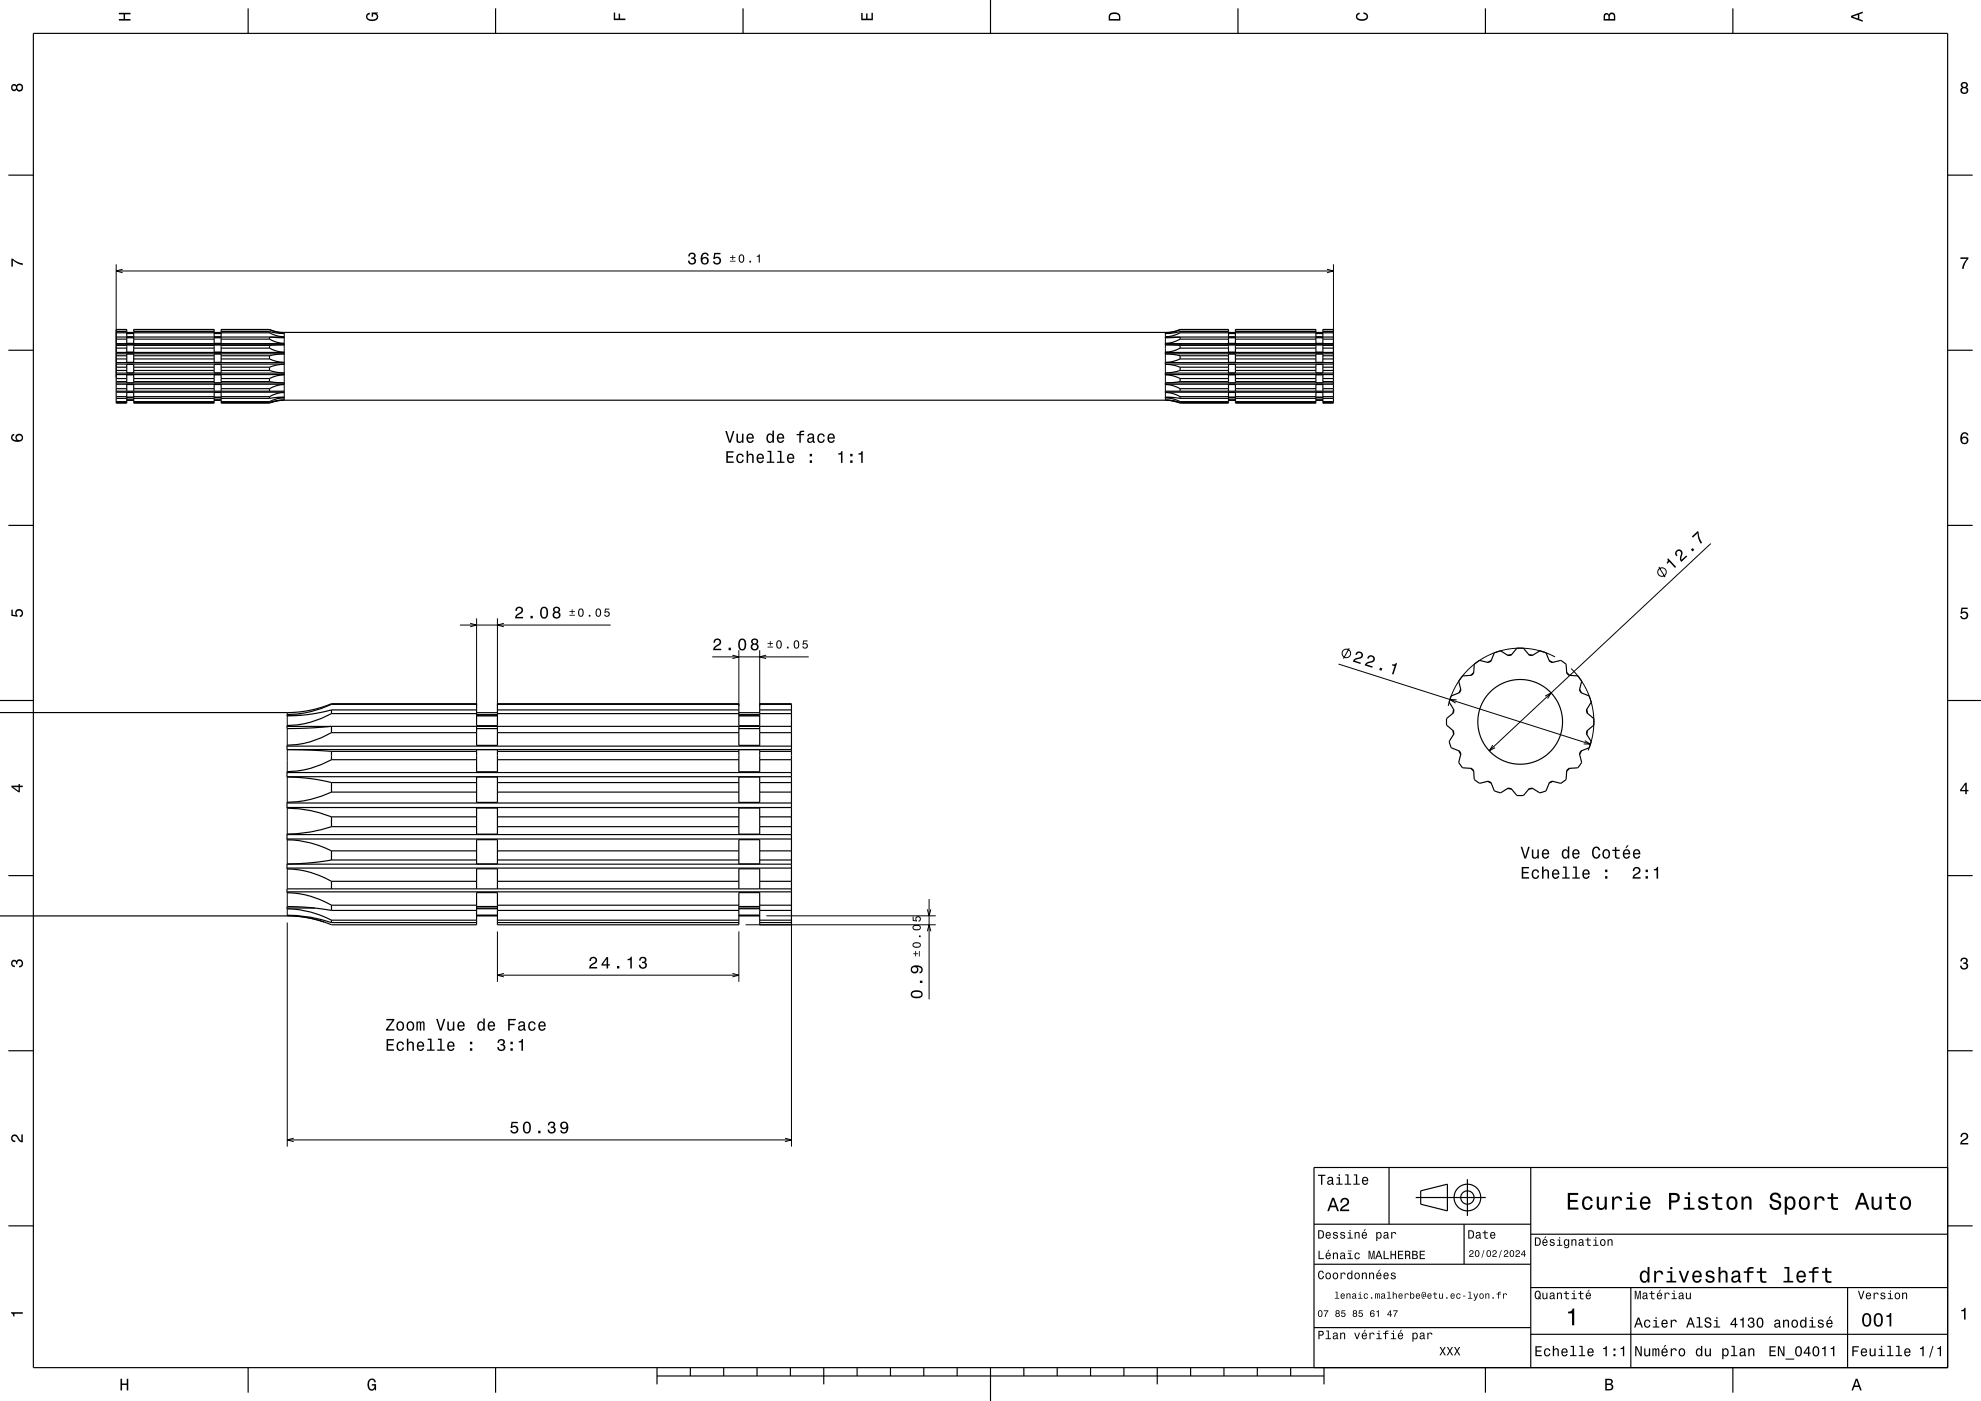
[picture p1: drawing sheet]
<svg xmlns="http://www.w3.org/2000/svg" width="594mm" height="420mm" viewBox="0 0 594 420" stroke-linecap="round" stroke-linejoin="round" font-family="sans-serif">
<g fill="none" stroke="#000" stroke-width=".3">
<path d="M34.8 79.2v34M399.8 79.2v34M34.8 81.2h365M36.8 80.7l-2 .5 2 .6M85.2 99.7v.2M85.2 100v1M349.4 99.7v.2M349.4 100v1M397.9 80.7l1.9 .5-1.9 .6M85.2 101.3v1.6M85.2 103.4v2.2M85.2 106.1v2.5"/>
<path d="M85.2 109.2v2.6M85.2 112.4v2.4M85.2 115.3v2M85.2 117.7v1.3M85.2 119.3v.7M349.4 101.3v1.6M349.4 103.4v2.2M349.4 106.1v2.5M349.4 109.2v2.6M349.4 112.4v2.4M349.4 115.3v2M349.4 117.7v1.3"/>
<path d="M349.4 119.3v.7M497.4 170l1.9 3M513 163l-66.5 62.1M137.9 187.4h45.2M141 186.9l1.9 .5-1.9 .5M142.9 185.4v26.3M149.2 185.4v26.3M151.1 186.9l-1.9 .5 1.9 .5M213.6 196.9h28.9M219.6 196.4l1.9 .5-1.9 .5M221.5 194.9v16.8M227.8 194.9v16.8"/>
<path d="M229.7 196.4l-1.9 .5 1.9 .5M401.3 199.1l75.6 24M404.6 194.3l-1.8 3.1M466.3 196.9l-4.6-1.8-5-.8-2.7 .1-2.5 .3-4.7 1.6-2.3 1.1-2.2 1.6-3.6 3.4-1.5 2.1-1.3 2.4-1.7 4.7M86.1 213.6v.6M86.1 214.6v2.9M86.1 218.4v5M436.8 209.8l-2-.1 1.6 1.1M463.3 208.7l1.8-1-1.1 1.7M471.1 200.4l2.1 2.4 1.9 2.9 1.4 2.9 1 3.4 .4 3.2-.1 3.5-.6 3.2-1 3.1M86.1 224.7v6.6M86.1 233v7.5"/>
<path d="M447.6 223.4l-1.1 1.7 1.8-1M475.2 222l1.7 1.1-2-.1M86.1 242.3v7.7M86.1 251.8v7.2M86.1 260.5v6M86.1 267.6v4.2M86.1 272.5v1.9M86.1 274.5v.1M86.1 276.6v67.1M149.2 279.2v15.1M221.5 279.2v15.1M223.5 277.2h57.1"/>
<path d="M229.8 274.5h50.8M237.3 268.5v75.2M278.1 272.6l.5 1.9 .5-1.9M278.1 279.2l.5-2 .5 2M278.6 269.5v30.1M149.2 292.3h72.3M151.1 291.8l-1.9 .5 1.9 .6M219.6 291.8l1.9 .5-1.9 .6M86.1 341.7h151.2M88.1 341.2l-2 .5 2 .6M235.4 341.2l1.9 .5-1.9 .6"/>
<circle cx="498.3" cy="171.5" r="1.28"/>
<circle cx="403.7" cy="195.9" r="1.28"/>
</g>
<g fill="none" stroke="#000" stroke-width=".35">
<path d="M10 10h574v400h-574zM74.4 2.5v7.5M148.6 2.5v7.5M222.8 2.5v7.5M297 0v10M371.2 2.5v7.5M445.4 2.5v7.5M519.6 2.5v7.5M2.5 52.5h7.5M584 52.5h7.5M34.8 99.8h3.2M34.8 99.4h3.2"/>
<path d="M34.8 98.8h3.2M38 99.9h2.1M38 100h2.1M38 99.7h2.1M40.1 99.8h24.1M40.1 99.4h24.1M40.1 98.8h24.1M64.2 99.9h2.1M64.2 100h2.1M64.2 99.7h2.1M66.3 99.8h14.5M66.3 99.4h14.5"/>
<path d="M66.3 98.8h14.5M80.8 99.4l4.4 .6M80.8 99.8l2.1 .8 2.3 .4M80.8 98.8l2.2 .6 2.2 .3h264.2l2.5-.3 2-.6M80.8 98.8a10.7 10.7 0 0 0 4.4 1.1M80.8 98.8h-14.5v4.1h-2.1v-4.1h-24.1v4.1h-2.1v-4.1h-3.2v22.1h3.2v-3.2h2.1v3.2h24.1v-3.2h2.1v3.2h14.5l.7-.3M80.8 98.8h.1M80.8 99.4v.4M83.8 99.9h1.5M85.2 99.9h.1M85.2 100h.1M85.3 99.9v.1"/>
<path d="M349.4 99.9h1.4M353.9 98.8h14.5v4.1h2v-4.1h24.2v4.1h2.1v-4.1h3.1v22.1h-3.1v-3.2h-2.1v3.2h-24.2v-3.2h-2v3.2h-14.5l-.8-.3M353.9 99.8l-2.1 .8-2.4 .4v.3l4.5-.3v.7M353.9 98.8l-2.1 .8-2.4 .4 4.5-.6M353.9 98.8h.1M353.9 99.4v.4M353.9 99.8h14.5M353.9 99.4h14.5M353.9 98.8h14.5M368.4 99.9h2M368.4 100h2M368.4 99.7h2"/>
<path d="M370.4 99.8h24.2M370.4 99.4h24.2M370.4 98.8h24.2M394.6 99.9h2.1M394.6 100h2.1M394.6 99.7h2.1M396.7 99.8h3.1M396.7 99.4h3.1M396.7 98.8h3.1M2.5 105h7.5M34.8 117.3h50.5v.4M34.8 106.1h50.5"/>
<path d="M34.8 103.4h50.5M34.8 117.6h50.5M34.8 114.8h50.5M34.8 115.2h50.5M34.8 111.9h50.5M34.8 112.3h50.5M34.8 108.7h50.5M34.8 109.1h50.5M34.8 105.6h50.5M34.8 103h50.5M34.8 101h50.5M34.8 119.4h3.2"/>
<path d="M34.8 118.9h3.2M34.8 116.5h3.2M34.8 114.4h3.2M34.8 113.5h3.2M34.8 111.1h3.2M34.8 110.1h3.2M34.8 107.6h3.2M34.8 106.7h3.2M34.8 104.4h3.2M34.8 103.5h3.2M34.8 101.7h3.2M38 119.9h2.1"/>
<path d="M38 119.3h2.1M38 119h2.1M38 117.3v-2h2.1v2M38 112.4h2.1v2.4h-2.1zM38 109.2h2.1v2.6h-2.1zM38 106.1v2.5h2.1v-2.5M38 103.4v2.2h2.1v-2.2M38 101h2.1M38 101.3h2.1M38 119.2h2.1M40.1 119.4h24.1M40.1 118.9h24.1"/>
<path d="M40.1 116.5h24.1M40.1 114.4h24.1M40.1 113.5h24.1M40.1 111.1h24.1M40.1 110.1h24.1M40.1 107.6h24.1M40.1 106.7h24.1M40.1 104.4h24.1M40.1 103.5h24.1M40.1 101.7h24.1M64.2 119.9h2.1M64.2 119.3h2.1"/>
<path d="M64.2 119h2.1M64.2 117.3v-2h2.1v2M64.2 112.4h2.1v2.4h-2.1zM64.2 109.2h2.1v2.6h-2.1zM64.2 106.1v2.5h2.1v-2.5M64.2 103.4v2.2h2.1v-2.2M64.2 101h2.1M64.2 101.3h2.1M64.2 119.2h2.1M66.3 119.4h14.5M66.3 118.9h14.5M66.3 116.5h14.5"/>
<path d="M66.3 114.4h14.5M66.3 113.5h14.5M66.3 111.1h14.5M66.3 110.1h14.5M66.3 107.6h14.5M66.3 106.7h14.5M66.3 104.4h14.5M66.3 103.5h14.5M66.3 101.7h14.5M80.8 114.4l4.4 .4M80.8 111.1l2.1 .5 2.3 .2M80.8 107.6a10.5 10.5 0 0 0 4.4 1"/>
<path d="M80.8 104.4l2.1 .8 2.3 .4M80.8 101.7l2.4 1 2 .2M80.8 103.5v.9M80.8 106.7v.9M80.8 110.1v1M80.8 113.5v.9M80.8 116.5v.8M80.8 118.9v.5M82.5 119.2h2.8M85.2 119l-4.4 .4M85.2 117.7l-2.3 .3-2.1 .9M85.2 115.3l-2.3 .3-2.1 .9"/>
<path d="M85.2 112.4l-2.3 .3-2.1 .8M85.2 109.2l-2.3 .3-2.1 .6M85.2 106.1l-4.4 .6M85.2 103.4l-4.4 .1M85.2 101.3l-4.4-.3v.7M85.2 120l-1.7 .1-2 .5M85.2 119.3l-2.3 .3-2.1 .8M85.2 119.9l-2.3 .2-2.1 .5M85.2 119.3h.1M85.2 119h.1M85.2 117.7h.1M85.2 115.3h.1"/>
<path d="M85.2 114.8h.1M85.2 112.4h.1M85.2 111.8h.1M85.2 109.2h.1M85.2 108.6h.1M85.2 105.6h.1M85.2 101h.1M85.2 101.3h.1M85.2 102.9h.1M85.3 101v.3M85.3 102.9v.5M85.3 105.6v.5"/>
<path d="M85.3 108.6v.6M85.3 111.8v.6M85.3 114.8v.5M85.3 119v.3M85.3 119.9v.1M349.4 119.9h.1M349.4 119.9v.1M349.4 119.2h2.8M349.4 117.6h50.4M349.4 114.8h50.4M349.4 115.2h50.4M349.4 111.9h50.4"/>
<path d="M349.4 112.3h50.4M349.4 108.7h50.4M349.4 109.1h50.4M349.4 105.6h50.4M349.4 103h50.4M349.4 120l1.8 .1 1.9 .5M349.4 119.9l2.4 .2 2.1 .5M349.4 106.1l4.5 .6M349.4 103.4l4.5 .1M353.9 119.4l-4.5-.4v.3l2.4 .3 2.1 .8M353.9 114.4l-4.5 .4v.5a8.9 8.9 0 0 1 4.5 1.2M353.9 111.1l-2.1 .5-2.4 .2v.6l2.4 .3 2.1 .8"/>
<path d="M353.9 107.6l-2.1 .7-2.4 .3v.6l2.4 .3 2.1 .6M353.9 104.4l-2.1 .8-2.4 .4v.5h50.4M353.9 101.7l-2.1 .9-2.4 .3v.5h50.4M353.9 103.5v.9M353.9 106.7v.9M353.9 110.1v1M353.9 113.5v.9M353.9 116.5v.8M353.9 118.9v.5M353.9 119.4h14.5M353.9 118.9h14.5M353.9 116.5h14.5"/>
<path d="M353.9 114.4h14.5M353.9 113.5h14.5M353.9 111.1h14.5M353.9 110.1h14.5M353.9 107.6h14.5M353.9 106.7h14.5M353.9 104.4h14.5M353.9 103.5h14.5M353.9 101.7h14.5M368.4 119.9h2M368.4 119.3h2M368.4 119h2"/>
<path d="M368.4 117.3v-2h2v2M368.4 112.4h2v2.4h-2zM368.4 109.2h2v2.6h-2zM368.4 106.1v2.5h2v-2.5M368.4 103.4v2.2h2v-2.2M368.4 101h2M368.4 101.3h2M368.4 119.2h2M370.4 119.4h24.2M370.4 118.9h24.2M370.4 116.5h24.2M370.4 114.4h24.2"/>
<path d="M370.4 113.5h24.2M370.4 111.1h24.2M370.4 110.1h24.2M370.4 107.6h24.2M370.4 106.7h24.2M370.4 104.4h24.2M370.4 103.5h24.2M370.4 101.7h24.2M394.6 119.9h2.1M394.6 119.3h2.1M394.6 119h2.1M394.6 117.3v-2h2.1v2"/>
<path d="M394.6 112.4h2.1v2.4h-2.1zM394.6 109.2h2.1v2.6h-2.1zM394.6 106.1v2.5h2.1v-2.5M394.6 103.4v2.2h2.1v-2.2M394.6 101h2.1M394.6 101.3h2.1M394.6 119.2h2.1M396.7 119.4h3.1M396.7 118.9h3.1M396.7 116.5h3.1M396.7 114.4h3.1M396.7 113.5h3.1"/>
<path d="M396.7 111.1h3.1M396.7 110.1h3.1M396.7 107.6h3.1M396.7 106.7h3.1M396.7 104.4h3.1M396.7 103.5h3.1M396.7 101.7h3.1M399.8 117.3h-50.4v.4a8.8 8.8 0 0 1 4.5 1.2M399.8 101h-50.4M584 105h7.5M34.8 120.6h3.2M34.8 120.4h3.2"/>
<path d="M40.1 120.6h24.1M40.1 120.4h24.1M66.3 120.6h14.5M66.3 120.4h14.5M80.8 120.4v.2M81.5 120.6l1.7-.4 2-.2h264.3l1.7 .1 1.9 .5M353.9 120.4v.2M353.9 120.6h14.5M353.9 120.4h14.5M370.4 120.6h24.2M370.4 120.4h24.2M396.7 120.6h3.1"/>
<path d="M396.7 120.4h3.1M2.5 157.5h7.5M584 157.5h7.5M447.1 198l-1 .6M453.2 196.3l-1.1 .1M458.4 196.3l1.2 .1M464.5 198l1.1 .6M0 210h10M86.1 217.8h13.1M86.1 214.4h4.2M99.4 211h43.5v6.5h6.3v-6.5h72.3v6.5h6.3v-6.5h9.5v66.2h-9.5v-9.6h-6.3v9.6h-72.3v-9.6h-6.3v9.6h-43.5l-2.2-.8M99.4 219.6a26.3 26.3 0 0 1-13.3 3.8v1.3h151.2"/>
<path d="M99.4 213.9a27.4 27.4 0 0 1-13.3 3.6v.9l7-.2 6.3-.4M99.4 211.2a31.2 31.2 0 0 1-13.3 3v.4l5.3-.3 3.9-.6 4.1-.9M99.4 211l-6.1 1.9-2.9 .5-3.5 .2h-86.9M99.4 211v.2M99.4 212.8v1.1M99.4 217.8v1.8M99.4 217.8h137.9M99.4 211.2h43.5M99.4 212.8h43.5M99.4 213.9h43.5M99.4 219.6h43.5M142.9 218.4h6.3"/>
<path d="M142.9 214.6h6.3M142.9 214.4h6.3M142.9 217.8v5.6h6.3v-5.6M142.9 214.2h6.3M142.9 213.7h6.3M149.2 211.2h72.3M149.2 212.8h72.3M149.2 213.9h72.3M149.2 219.6h72.3M221.5 218.4h6.3M221.5 214.6h6.3M221.5 214.4h6.3"/>
<path d="M221.5 217.8v5.6h6.3v-5.6M221.5 214.2h6.3M221.5 213.7h6.3M227.8 211.2h9.5M227.8 212.8h9.5M227.8 213.9h9.5M227.8 219.6h9.5M435.7 219l.2 1.2M435.9 212.6l-.2 1.2M438 206.7l-.5 1M438.5 202.6l2.7-.2 .7-.6 .2-2.7 1.5-1.1 2.7 .6 .8-.4 1-2.5 1.8-.6 2.3 1.4 .9-.1 1.7-2.1h2l1.7 2.1 .9 .1 2.3-1.4 .9 .3 1 .3 1 2.5 .8 .4 2.6-.6 1.6 1.1 .2 2.7 .6 .6 2.7 .2 1.2 1.6-.7 2.6 .4 .8 2.5 1 .6 1.9-1.4 2.3 .1 .9 2.1 1.7v2l-2.1 1.7-.1 .9 1.4 2.3-.3 1.2-.3 .7-2.5 1-.4 .8 .7 2.6-1.2 1.6-2.7 .2-.6 .6-.2 2.7-1.6 1.1-2.6-.6-.8 .4-1 2.5-1.9 .6-2.3-1.4-.9 .1-1.7 2.1h-2l-1.7-2.1-.9-.1-2.3 1.4-.9-.3-.9-.3-1-2.5-.8-.4-2.7 .6-1.5-1.1-.2-2.7-.7-.6-2.7-.2-1.1-1.6 .6-2.6-.4-.8-2.5-1-.6-1.9 1.5-2.3-.2-.9-2.1-1.7v-2l2.1-1.7 .2-.9-1.5-2.3 .3-.9 .3-1 2.5-1 .4-.8-.6-2.6zM441.9 201.6l-.9 .9"/>
<path d="M469.8 201.6l.8 .9M473.7 206.7l.5 1M475.8 212.6l.2 1.2M476 219l-.2 1.2M584 210h10M86.1 231.6h151.2M86.1 232.8h151.2M86.1 223.7h151.2M86.1 224.7l13.3 .6M99.4 237.5a31.3 31.3 0 0 1-13.3 3v1.8a35.7 35.7 0 0 1 13.3 2.6M99.4 227.8a27.4 27.4 0 0 1-13.3 3.5v1.7l6.7 .4 6.6 1.2M99.4 225.3v2.5"/>
<path d="M99.4 234.6v2.9M99.4 225.3h43.5M99.4 227.8h43.5M99.4 234.6h43.5M99.4 237.5h43.5M142.9 232.9h6.3v7.6h-6.3zM142.9 224.7v6.7h6.3v-6.7M149.2 225.3h72.3M149.2 227.8h72.3M149.2 234.6h72.3M149.2 237.5h72.3M221.5 232.9h6.3v7.6h-6.3z"/>
<path d="M221.5 224.7v6.7h6.3v-6.7M227.8 225.3h9.5M227.8 227.8h9.5M227.8 234.6h9.5M227.8 237.5h9.5M437.5 225.1l.5 1.1M441 230.3l.9 .9M446.1 234.2l1 .6M452.1 236.4l1.1 .2M459.6 236.4l-1.2 .2M465.6 234.2l-1.1 .6M470.6 230.3l-.8 .9"/>
<path d="M474.2 225.1l-.5 1.1M86.1 259.1h151.2M86.1 250.2h151.2M86.1 251.5h151.2M86.1 240.7h151.2M86.1 242.1h151.2M99.4 257.8l-6.3 .9-7 .3v1.5a26.7 26.7 0 0 1 13.3 3.7M99.4 247.8a41.9 41.9 0 0 1-13.3 2.2v1.8a28.8 28.8 0 0 1 13.3 3.3M99.4 244.9v2.9M99.4 255.1v2.7M99.4 244.9h43.5M99.4 247.8h43.5"/>
<path d="M99.4 255.1h43.5M99.4 257.8h43.5M142.9 251.7h6.3v7.3h-6.3zM142.9 242.2h6.3v7.9h-6.3zM149.2 244.9h72.3M149.2 247.8h72.3M149.2 255.1h72.3M149.2 257.8h72.3M221.5 251.7h6.3v7.3h-6.3zM221.5 242.2h6.3v7.9h-6.3zM227.8 244.9h9.5M227.8 247.8h9.5"/>
<path d="M227.8 255.1h9.5M227.8 257.8h9.5M0 274.6h86.7l5.2 .5 5.3 1.3M2.5 262.5h7.5M86.1 272.2h8.3M86.1 267.4h151.2M86.1 260.2h151.2M97.2 276.4l-5-1.3-6.1-.6v-.1a41.2 41.2 0 0 1 13.3 2.2M99.4 272.9l-5.5-.7-5.2-.4h-2.6v.7a28.3 28.3 0 0 1 13.3 3.4M99.4 264.2v2.3M99.4 271.4v1.5M99.4 275.9v.7"/>
<path d="M99.4 264.2h43.5M99.4 271.4h43.5M99.4 272.9h43.5M99.4 275.9h43.5M99.4 276.6h43.5M142.9 274.5h6.3M142.9 274.3h6.3M142.9 266.5v-6h6.3v6M142.9 272.2h6.3M142.9 271.8h6.3M142.9 272.4h6.3M149.2 264.2h72.3"/>
<path d="M149.2 271.4h72.3M149.2 272.9h72.3M149.2 275.9h72.3M149.2 276.6h72.3M221.5 274.5h6.3M221.5 274.3h6.3M221.5 266.5v-6h6.3v6M221.5 272.2h6.3M221.5 271.8h6.3M221.5 272.4h6.3M227.8 264.2h9.5M227.8 271.4h9.5"/>
<path d="M227.8 272.9h9.5M227.8 275.9h9.5M227.8 276.6h9.5M237.3 266.5h-151.2v1.1a26.5 26.5 0 0 1 13.3 3.8M584 262.5h7.5M2.5 315h7.5M584 315h7.5M416.5 350v17M424.5 359h21M426 357l8-2v8l-8-2zM440 353.5v11M459 350v60"/>
<path d="M584 350h-190v60M2.5 367.5h7.5M394 367h65M394 379h65M439 367v12M459 370h125M584 367.5h7.5M394 398h65M459 386h125M489 386v24M554 386v24M74.4 410v7.5"/>
<path d="M148.6 410v7.5M197 412.5h200M197 410v5M207 410v2.5M217 410v2.5M227 410v2.5M237 410v2.5M247 410v5M257 410v2.5M267 410v2.5M277 410v2.5M287 410v2.5"/>
<path d="M297 410v10M307 410v2.5M317 410v2.5M327 410v2.5M337 410v2.5M347 410v5M357 410v2.5M367 410v2.5M377 410v2.5M387 410v2.5M397 410v5M445.4 410v7.5"/>
<path d="M459 400h125M519.6 410v7.5"/>
<circle cx="455.8" cy="216.4" r="12.7"/>
<circle cx="440" cy="359" r="2"/>
<circle cx="440" cy="359" r="4"/>
</g>
<g fill="#000">
<path d="M35.6 3.8h3.5v.5h-1.6v1.4h1.6v.5h-3.5v-.5h1.5v-1.4h-1.5z" fill-rule="evenodd"/>
<path d="M110 4.2l.9-.4v.5l-.3 .1a.68 .68 0 0 0-.5 .6 .68 .68 0 0 0 .4 .6 1.68 1.68 0 0 0 2.5-.6 .92 .92 0 0 0-1.1-.8v.8h-.5v-1.3h1.9v.3l-.4 .1 .4 .4a1.19 1.19 0 0 1-.9 1.7 1.9 1.9 0 0 1-2.7-1.2z" fill-rule="evenodd"/>
<path d="M184 3.8h.5v1.8h1v-1.5h.4v1.5h1.6v.4h-3.5z" fill-rule="evenodd"/>
<path d="M258.2 3.9h.5v1.7h1v-1.6h.4v1.6h1.2v-1.8h.4v2.3h-3.5z" fill-rule="evenodd"/>
<path d="M332.9 4a2.21 2.21 0 0 0-.5 2.2h3.5v-1.2a1.92 1.92 0 0 0-3-1zM333.2 4.4l.4-.2a1.45 1.45 0 0 1 1.9 .8v.7h-2.6v-1z" fill-rule="evenodd"/>
<path d="M406.8 4.2l.9-.4v.4l-.3 .1a.66 .66 0 0 0-.4 .6 .66 .66 0 0 0 .3 .6l.5 .2a1.58 1.58 0 0 0 2-.7 .89 .89 0 0 0-1-.8v-.5a1.24 1.24 0 0 1 1.4 1.1 1.24 1.24 0 0 1-1 1.4 1.93 1.93 0 0 1-2.7-1.2z" fill-rule="evenodd"/>
<path d="M481.1 4.2l-.3 2h3.5v-1.3a.98 .98 0 0 0-.7-1.1 .98 .98 0 0 0-1.2 .6 .83 .83 0 0 0-1.3-.2zM481.4 4.5l.4-.1 .4 .1 .1 1.2h-1zM482.9 4.4l.4-.2a.58 .58 0 0 1 .6 .7v.8h-1.2z" fill-rule="evenodd"/>
<path d="M555 4.7v.6l3.5 1.2v-.4l-1-.4v-1.4l1-.4v-.4zM555.5 5l1.6-.5v1z" fill-rule="evenodd"/>
<path d="M3.6 25.5a1 1 0 0 0-.1 1.5 1 1 0 0 0 1.4-.1 1.09 1.09 0 0 0 1.7 .2 1.09 1.09 0 0 0 0-1.7 1.09 1.09 0 0 0-1.7 .2l-.7-.4zM5.1 26.3a.75 .75 0 0 1 1.5 0 .75 .75 0 0 1-1.5 0zM3.7 26.3a.6 .6 0 0 1 1.2 0 .6 .6 0 0 1-1.2 0z" fill-rule="evenodd"/>
<path d="M588.2 24.8l-.2 .3a.8 .8 0 0 0 .4 1.1 1.09 1.09 0 0 0-.2 1.6 1.09 1.09 0 0 0 1.6 0 1.09 1.09 0 0 0-.2-1.6 .95 .95 0 0 0 .3-1.4 .95 .95 0 0 0-1.4-.2zM588.3 27.1a.71 .71 0 0 1 1.4 0 .71 .71 0 0 1-1.4 0zM588.4 25.5a.6 .6 0 0 1 1.2 0 .6 .6 0 0 1-1.2 0z" fill-rule="evenodd"/>
<path d="M3.4 77.5h.4a5.3 5.3 0 0 0 3 1.4v.6a5.2 5.2 0 0 1-2.9-1.5v1.9h-.5z" fill-rule="evenodd"/>
<path d="M206.7 76l-.3 .9h.4a.62 .62 0 0 1 .4-.8 .62 .62 0 0 1 .7 .3 .62 .62 0 0 1-.2 .8h-.4v.4a.72 .72 0 0 1 .9 .5 .72 .72 0 0 1-.5 .9 .72 .72 0 0 1-.9-.5v-.4h-.5a1.18 1.18 0 0 0 1.5 1.2 1.18 1.18 0 0 0 .6-1.8l-.2-.1a1.01 1.01 0 0 0 0-1.6 1.01 1.01 0 0 0-1.5 .2zM210.6 76a2.39 2.39 0 0 0 .2 3.2 1.16 1.16 0 0 0 1.5-.3 1.16 1.16 0 0 0-.2-1.5 1.16 1.16 0 0 0-1.5 0 1.03 1.03 0 0 1 .8-1.3l.5 .2 .1 .4h.5a1.12 1.12 0 0 0-.7-1 1.12 1.12 0 0 0-1.2 .3zM210.6 78.2a.75 .75 0 0 1 1.4 0 .75 .75 0 0 1-1.4 0zM214.2 75.8l-.3 1.9h.4a.8 .8 0 0 1 1.2-.3 .8 .8 0 0 1 0 1.3 .8 .8 0 0 1-1.2-.4h-.5a1.21 1.21 0 0 0 1.5 1.1 1.21 1.21 0 0 0 .8-1.7 1.21 1.21 0 0 0-1.7-.5l.1-1h1.5v-.4z" fill-rule="evenodd"/>
<path d="M218.9 78.2v.2h1.6v-.2zM218.9 77.1v.2h.7v.6h.2v-.6h.7v-.2h-.7v-.6h-.2v.6zM221.7 76.6l-.2 .4a1.33 1.33 0 0 0 .8 1.8 1.37 1.37 0 0 0 .9-1.3 1.37 1.37 0 0 0-.9-1.3zM222.1 76.6l.2-.1a1.19 1.19 0 0 1 0 2l-.5-.6v-.8zM224.7 78.2v.5h.5v-.5zM226.9 76.7v.3h.6v1.7h.3v-2.5z" fill-rule="evenodd"/>
<path d="M587.8 77.2h2.4v.4a5.2 5.2 0 0 0-1.4 3h-.5a5.2 5.2 0 0 1 1.4-3h-1.9z" fill-rule="evenodd"/>
<path d="M3.6 130.4a1.44 1.44 0 0 0 .1 1.6 1.44 1.44 0 0 0 1.6 .5 1.26 1.26 0 0 0 1.6-1 1.26 1.26 0 0 0-1.1-1.5 1.11 1.11 0 0 0-1.1 .7 1.11 1.11 0 0 0 .3 1.3 1.03 1.03 0 0 1-1.3-.9l.2-.4 .4-.2v-.5zM5 131.2a.75 .75 0 0 1 1.5 0 .75 .75 0 0 1-1.5 0z" fill-rule="evenodd"/>
<path d="M217.8 135.3v3.5h2.2v-.5h-1.7v-1.1h1.5v-.5h-1.5v-1h1.7v-.4zM221.1 136.3a1.45 1.45 0 0 0-.3 1.7 1.45 1.45 0 0 0 1.5 .8l.6-.6 .1-.4h-.4l-.4 .6a1.02 1.02 0 0 1-1-1 1.02 1.02 0 0 1 1-1l.4 .6h.4a1.09 1.09 0 0 0-.8-1 1.09 1.09 0 0 0-1.1 .3zM223.9 135.1v3.7h.4v-1.6a.63 .63 0 0 1 .4-.8 .63 .63 0 0 1 .8 .4v2h.5v-1.8a.88 .88 0 0 0-.6-1 .88 .88 0 0 0-1.1 .5v-1.4zM227.1 136.3a1.46 1.46 0 0 0-.2 1.7 1.46 1.46 0 0 0 1.4 .8l.7-.8h-.4l-.6 .5a.76 .76 0 0 1-.7-1h1.8a1.17 1.17 0 0 0-.5-1.3 1.17 1.17 0 0 0-1.5 .1zM227.5 136.6l.2-.2a.67 .67 0 0 1 .7 .1 .67 .67 0 0 1 .2 .7h-1.3zM230.1 135.1v.4h.7v2.9h-.9v.4h2.3v-.4h-.9v-3.3zM233.2 135.1v.4h.7v2.9h-.9v.4h2.2v-.4h-.9v-3.3zM236.3 136.3a1.45 1.45 0 0 0-.3 1.7 1.45 1.45 0 0 0 1.4 .8l.7-.8h-.4l-.6 .5a.76 .76 0 0 1-.7-1h1.8a1.17 1.17 0 0 0-.5-1.3 1.17 1.17 0 0 0-1.4 .1zM236.6 136.6l.2-.2a.67 .67 0 0 1 .7 .1 .67 .67 0 0 1 .2 .7h-1.3zM242.8 138v.8h.7v-.8zM242.8 136.1v.7h.7v-.7z" fill-rule="evenodd"/>
<path d="M217.5 129.2l1.1 3.5h.5l1.1-3.5h-.5l-.8 3-1-3zM220.8 130v1.8a.89 .89 0 0 0 .6 1 .89 .89 0 0 0 1.1-.5v.4h.4v-2.7h-.4v1.6a.64 .64 0 0 1-.4 .7 .64 .64 0 0 1-.8-.3v-2zM224.1 130.3a1.45 1.45 0 0 0-.2 1.6 1.45 1.45 0 0 0 1.4 .9l.7-.9h-.4l-.6 .5a.76 .76 0 0 1-.7-.9h1.7a1.16 1.16 0 0 0-.4-1.4 1.16 1.16 0 0 0-1.5 .2zM224.5 130.5l.2-.1a.67 .67 0 0 1 .7 .1 .67 .67 0 0 1 .2 .6h-1.3zM230.1 130.3a1.49 1.49 0 0 0-.3 1.6 1.49 1.49 0 0 0 1.3 .9l.5-.5v.4h.5v-3.6h-.5v1.3a.89 .89 0 0 0-1.5-.1zM230.4 130.6a.62 .62 0 0 1 .7-.3 .62 .62 0 0 1 .5 .6v.5a.83 .83 0 0 1-.7 1 1.19 1.19 0 0 1-.5-1.8zM233.2 130.3a1.46 1.46 0 0 0-.2 1.6 1.46 1.46 0 0 0 1.4 .9l.7-.9h-.4l-.6 .5a.76 .76 0 0 1-.7-.9h1.8a1.17 1.17 0 0 0-.5-1.4 1.17 1.17 0 0 0-1.5 .2zM233.6 130.5l.2-.1a.67 .67 0 0 1 .7 .1 .67 .67 0 0 1 .2 .6h-1.3zM238.9 130.1v.4h.8v2.2h.4v-2.2h1v-.4h-1l.1-.4 .9-.2v-.4a.96 .96 0 0 0-1 0 .96 .96 0 0 0-.4 1zM242.4 130.2l-.3 .6h.4a.55 .55 0 0 1 .7-.5 .55 .55 0 0 1 .4 .7l-.2 .1a.91 .91 0 0 0-1.3 .5 .91 .91 0 0 0 .7 1.2l.9-.4 .1 .3h.6v-.3l-.3-.1v-1.6a1.02 1.02 0 0 0-.7-.8 1.02 1.02 0 0 0-1 .3zM242.6 131.7l1.1-.4a.77 .77 0 0 1-.2 .9 .77 .77 0 0 1-.9 .1zM245.4 130.3a1.45 1.45 0 0 0-.3 1.7 1.45 1.45 0 0 0 1.5 .7l.6-.5 .1-.4h-.4l-.4 .6a1.02 1.02 0 0 1-1-1 1.02 1.02 0 0 1 1-1l.4 .5h.4a1.09 1.09 0 0 0-.8-.9 1.09 1.09 0 0 0-1.1 .3zM248.4 130.3a1.45 1.45 0 0 0-.3 1.6 1.45 1.45 0 0 0 1.5 .9l.7-.9h-.5l-.5 .5a.76 .76 0 0 1-.7-.9h1.7a1.16 1.16 0 0 0-.5-1.4 1.16 1.16 0 0 0-1.4 .2zM248.7 130.5l.3-.1a.67 .67 0 0 1 .7 .1 .67 .67 0 0 1 .2 .6h-1.3z" fill-rule="evenodd"/>
<path d="M251.3 135.9v.4h.9v2.5h.4v-3.6h-.3a.77 .77 0 0 1-1 .7zM254.9 138v.8h.7v-.8zM254.9 136.1v.7h.7v-.7zM257.4 135.9v.4h.8v2.5h.5v-3.6h-.4a.77 .77 0 0 1-.9 .7z" fill-rule="evenodd"/>
<path d="M588.3 129.8a2.4 2.4 0 0 0 .2 3.3 1.16 1.16 0 0 0 1.5-.4 1.16 1.16 0 0 0-.2-1.5 1.16 1.16 0 0 0-1.5 0 1.02 1.02 0 0 1 .8-1.2l.5 .1 .1 .4h.5a1.12 1.12 0 0 0-.7-.9 1.12 1.12 0 0 0-1.2 .2zM588.3 132a.75 .75 0 0 1 1.5 0 .75 .75 0 0 1-1.5 0z" fill-rule="evenodd"/>
<path d="M499.9 167.6a.77 .77 0 0 1-.2 1.1l.3 .3 .5-.6 1.7 1.8 .4-.3-2.4-2.5zM502.7 165a1.11 1.11 0 0 0 0 1.8l.3-.3a.7 .7 0 0 1-.2-1 .7 .7 0 0 1 1-.2 .7 .7 0 0 1 .2 .9l-.1 .4a1.64 1.64 0 0 0 .2 1.9l1.8-1.7-.3-.3-1.4 1.3 .1-1.1a1.15 1.15 0 0 0-.1-1.6 1.15 1.15 0 0 0-1.5-.1zM507 164.8l.5 .5 .5-.5-.5-.5zM507.3 160.8l.3 .4 1.4-1.3a5.2 5.2 0 0 0 1 3.1l.4-.3a5.2 5.2 0 0 1-1.1-3.2l-.2-.3z" fill-rule="evenodd"/>
<path d="M3.4 182.8h.4v1.5l1 .1a1.21 1.21 0 0 1 .5-1.7 1.21 1.21 0 0 1 1.7 .8 1.21 1.21 0 0 1-1.1 1.5v-.5a.8 .8 0 0 0 .4-1.2 .8 .8 0 0 0-1.3 0 .8 .8 0 0 0 .3 1.2v.4l-1.9-.3z" fill-rule="evenodd"/>
<path d="M154.8 182.2l-.3 .9h.5a.7 .7 0 0 1 .5-.8 .7 .7 0 0 1 .8 .5 .7 .7 0 0 1-.4 .8l-.3 .2a1.63 1.63 0 0 0-1.2 1.6h2.4v-.5h-1.9l.9-.7a1.17 1.17 0 0 0 .9-1.7 1.17 1.17 0 0 0-1.9-.3zM159.1 184.6v.8h.7v-.8zM162.2 182.3a2.02 2.02 0 0 0 .9 3.2 2.03 2.03 0 0 0 .9-3.2 1.11 1.11 0 0 0-1.8 0zM162.8 182.4h.7a2.37 2.37 0 0 1 0 2.6h-.7a2.38 2.38 0 0 1 0-2.6zM166.1 182.1l-.2 .3a.79 .79 0 0 0 .4 1.1 1.09 1.09 0 0 0-.2 1.6 1.09 1.09 0 0 0 1.6 0 1.09 1.09 0 0 0-.2-1.6 .95 .95 0 0 0 .3-1.4 .95 .95 0 0 0-1.4-.2zM166.2 184.4a.71 .71 0 0 1 1.4 0 .71 .71 0 0 1-1.4 0zM166.3 182.8a.6 .6 0 0 1 1.2 0 .6 .6 0 0 1-1.2 0z" fill-rule="evenodd"/>
<path d="M170.7 184.3v.3h1.7v-.3zM170.7 183.2v.3h.7v.6h.3v-.6h.7v-.3h-.7v-.6h-.3v.6zM173.5 182.7l-.1 .4a1.33 1.33 0 0 0 .8 1.8 1.37 1.37 0 0 0 .8-1.2 1.37 1.37 0 0 0-.8-1.3zM173.9 182.7h.3a1.19 1.19 0 0 1 0 1.9l-.5-.5v-.9zM176.5 184.3v.6h.5v-.6zM178.8 182.7l-.2 .4a1.33 1.33 0 0 0 .8 1.8 1.37 1.37 0 0 0 .9-1.2 1.37 1.37 0 0 0-.9-1.3zM179.2 182.7h.2a1.19 1.19 0 0 1 0 1.9l-.5-.5v-.9zM181.4 182.5l-.2 1.3h.3a.56 .56 0 0 1 .9-.2 .56 .56 0 0 1-.1 .9 .56 .56 0 0 1-.8-.3h-.4a.85 .85 0 0 0 1.1 .8 .85 .85 0 0 0 .6-1.2 .85 .85 0 0 0-1.2-.4v-.7h1.1v-.2z" fill-rule="evenodd"/>
<path d="M214.2 191.7l-.3 1h.5a.7 .7 0 0 1 .5-.9 .7 .7 0 0 1 .9 .5 .7 .7 0 0 1-.5 .9l-.3 .2a1.63 1.63 0 0 0-1.1 1.5h2.4v-.4h-1.9l.8-.8a1.17 1.17 0 0 0 .9-1.7 1.17 1.17 0 0 0-1.9-.3zM218.5 194.2v.7h.7v-.7zM221.7 191.9a2.02 2.02 0 0 0 .9 3.1 2.03 2.03 0 0 0 .8-3.1 1.11 1.11 0 0 0-1.7 0zM222.2 191.9h.7a2.37 2.37 0 0 1 0 2.6h-.7a2.37 2.37 0 0 1 0-2.6zM225.5 191.7l-.2 .2a.8 .8 0 0 0 .4 1.1 1.09 1.09 0 0 0-.2 1.7 1.09 1.09 0 0 0 1.6 0 1.09 1.09 0 0 0-.2-1.7 .95 .95 0 0 0 .3-1.3 .95 .95 0 0 0-1.4-.2zM225.6 193.9a.71 .71 0 0 1 1.4 0 .71 .71 0 0 1-1.4 0zM225.7 192.4a.6 .6 0 0 1 1.2 0 .6 .6 0 0 1-1.2 0z" fill-rule="evenodd"/>
<path d="M230.1 193.9v.2h1.7v-.2zM230.1 192.8v.2h.7v.6h.3v-.6h.7v-.2h-.7v-.6h-.3v.6zM233 192.3l-.2 .4a1.33 1.33 0 0 0 .8 1.8 1.37 1.37 0 0 0 .8-1.3 1.37 1.37 0 0 0-.8-1.3zM233.3 192.3l.3-.1a1.19 1.19 0 0 1 0 2l-.5-.6v-.8zM236 193.9v.5h.4v-.5zM238.2 192.3l-.2 .4a1.33 1.33 0 0 0 .8 1.8 1.37 1.37 0 0 0 .9-1.3 1.37 1.37 0 0 0-.9-1.3zM238.6 192.3l.2-.1a1.19 1.19 0 0 1 0 2l-.5-.6v-.8zM240.8 192l-.2 1.3h.3a.56 .56 0 0 1 .9-.2 .56 .56 0 0 1-.1 .9 .56 .56 0 0 1-.8-.2h-.3a.85 .85 0 0 0 1 .7 .85 .85 0 0 0 .6-1.2 .85 .85 0 0 0-1.2-.3l.1-.7h1v-.3z" fill-rule="evenodd"/>
<path d="M406.6 195.7l-.2 .5 .4 .1a.7 .7 0 0 1 .8-.6 .7 .7 0 0 1 .6 .7 .7 .7 0 0 1-.7 .7l-.3 .1a1.63 1.63 0 0 0-1.6 1.1l2.3 .8 .1-.5-1.8-.5 1.1-.5a1.18 1.18 0 0 0 1.4-1.6 1.18 1.18 0 0 0-2.1-.3zM410.2 196.8l-.3 .5 .5 .2a.7 .7 0 0 1 .7-.7 .7 .7 0 0 1 .7 .8 .7 .7 0 0 1-.7 .6l-.4 .1a1.63 1.63 0 0 0-1.5 1.2l2.3 .7 .1-.4-1.8-.6 1-.5a1.18 1.18 0 0 0 1.4-1.5 1.18 1.18 0 0 0-2-.4zM413.8 200.1l-.2 .8 .6 .2 .3-.7zM417.5 199.1l-.1 .4 .7 .2-.7 2.4 .4 .1 1.1-3.3-.3-.1a.77 .77 0 0 1-1.1 .3z" fill-rule="evenodd"/>
<path d="M588.1 182.2h1.9v.4h-1.5l-.2 .9a1.21 1.21 0 0 1 1.8 .6 1.21 1.21 0 0 1-.8 1.6 1.21 1.21 0 0 1-1.6-1h.5a.8 .8 0 0 0 1.2 .3 .8 .8 0 0 0 .1-1.2 .8 .8 0 0 0-1.2 .2h-.4z" fill-rule="evenodd"/>
<path d="M3.4 235.5v.5l2.1 1.5h.5v-1.5h.8v-.5h-.8v-.5h-.4v.5zM4 236h1.6v1.1z" fill-rule="evenodd"/>
<path d="M589.3 234.7l-1.6 2.1v.4h1.6v.9h.4v-.9h.5v-.4h-.5v-2.1zM589.3 235.2v1.6h-1.1z" fill-rule="evenodd"/>
<path d="M456 253.9l1.1 3.5h.5l1.1-3.5h-.5l-.9 2.9-.9-2.9zM459.3 254.7v1.7a.89 .89 0 0 0 .6 1 .89 .89 0 0 0 1.1-.5v.5h.4v-2.7h-.4v1.5a.65 .65 0 0 1-.4 .8 .65 .65 0 0 1-.8-.3v-2zM462.6 254.9a1.45 1.45 0 0 0-.3 1.7 1.45 1.45 0 0 0 1.5 .8l.7-.8h-.4l-.6 .5a.76 .76 0 0 1-.7-1h1.7a1.16 1.16 0 0 0-.5-1.3 1.16 1.16 0 0 0-1.4 .1zM463 255.2l.2-.2a.67 .67 0 0 1 .7 .1 .67 .67 0 0 1 .2 .7h-1.3zM468.6 254.9a1.49 1.49 0 0 0-.3 1.6 1.49 1.49 0 0 0 1.3 .9l.5-.5v.5h.5v-3.7h-.5v1.4a.89 .89 0 0 0-1.5-.2zM468.9 255.2a.62 .62 0 0 1 .7-.2 .62 .62 0 0 1 .5 .5v.5a.83 .83 0 0 1-.7 1.1 1.19 1.19 0 0 1-.5-1.9zM471.7 254.9a1.46 1.46 0 0 0-.2 1.7 1.46 1.46 0 0 0 1.4 .8l.7-.8h-.4l-.6 .5a.76 .76 0 0 1-.7-1h1.7a1.17 1.17 0 0 0-.4-1.3 1.17 1.17 0 0 0-1.5 .1zM472.1 255.2l.2-.2a.67 .67 0 0 1 .7 .1 .67 .67 0 0 1 .2 .7h-1.3zM477.7 254.2a2.03 2.03 0 0 0 .9 3.3 1.32 1.32 0 0 0 1.3-1.4h-.5a.82 .82 0 0 1-1.1 .8 1.82 1.82 0 0 1 .3-2.7l.5 .2 .3 .5h.4a1.19 1.19 0 0 0-.8-1.1 1.19 1.19 0 0 0-1.3 .4zM480.8 254.9a1.45 1.45 0 0 0-.3 1.7 1.45 1.45 0 0 0 1.6 .8 1.45 1.45 0 0 0 .7-1.8 1.45 1.45 0 0 0-1.7-.9zM481.1 255.2a.67 .67 0 0 1 .7-.2 .67 .67 0 0 1 .5 .5 .93 .93 0 0 1 0 1.1 .93 .93 0 0 1-1 .4 1.36 1.36 0 0 1-.2-1.8zM484.2 254v.7h-.7v.4h.7v1.8a1.05 1.05 0 0 0 1.5 .5v-.4a.68 .68 0 0 1-1-.3v-1.6h1v-.4h-1v-.7zM487.9 253.4l-.5 .9h.3l.7-.9zM486.9 254.9a1.46 1.46 0 0 0-.3 1.7 1.46 1.46 0 0 0 1.5 .8l.7-.8h-.5l-.6 .5a.76 .76 0 0 1-.7-1h1.8a1.17 1.17 0 0 0-.5-1.3 1.17 1.17 0 0 0-1.4 .1zM487.2 255.2l.2-.2a.67 .67 0 0 1 .7 .1 .67 .67 0 0 1 .3 .7h-1.4zM489.9 254.9a1.45 1.45 0 0 0-.2 1.7 1.45 1.45 0 0 0 1.4 .8l.7-.8h-.4l-.6 .5a.76 .76 0 0 1-.7-1h1.8a1.16 1.16 0 0 0-.5-1.3 1.16 1.16 0 0 0-1.5 .1zM490.3 255.2l.2-.2a.67 .67 0 0 1 .7 .1 .67 .67 0 0 1 .2 .7h-1.3z" fill-rule="evenodd"/>
<path d="M456.3 259.9v3.5h2.2v-.4h-1.8v-1.2h1.6v-.4h-1.6v-1.1h1.8v-.4zM459.6 261a1.45 1.45 0 0 0-.3 1.7 1.45 1.45 0 0 0 1.5 .7l.6-.5 .1-.5h-.4l-.4 .7a1.02 1.02 0 0 1-1-1.1 1.02 1.02 0 0 1 1-1l.4 .6h.4a1.09 1.09 0 0 0-.8-1 1.09 1.09 0 0 0-1.1 .4zM462.4 259.8v3.6h.4v-1.6a.63 .63 0 0 1 .5-.8 .63 .63 0 0 1 .7 .7v1.7h.5v-1.8a.88 .88 0 0 0-.6-1 .88 .88 0 0 0-1.1 .5v-1.3zM465.6 261a1.45 1.45 0 0 0-.2 1.6 1.45 1.45 0 0 0 1.4 .8l.7-.8h-.4l-.6 .5a.76 .76 0 0 1-.7-.9h1.8a1.17 1.17 0 0 0-.5-1.4 1.17 1.17 0 0 0-1.5 .2zM466 261.2l.2-.2a.67 .67 0 0 1 .7 .1 .67 .67 0 0 1 .2 .7h-1.3zM468.6 259.8v.4h.7v2.8h-.9v.4h2.3v-.4h-.9v-3.2zM471.7 259.8v.4h.7v2.8h-1v.4h2.3v-.4h-.9v-3.2zM474.7 261a1.45 1.45 0 0 0-.2 1.6 1.45 1.45 0 0 0 1.4 .8l.7-.8h-.4l-.6 .5a.76 .76 0 0 1-.7-.9h1.8a1.16 1.16 0 0 0-.5-1.4 1.16 1.16 0 0 0-1.5 .2zM475.1 261.2l.2-.2a.67 .67 0 0 1 .7 .1 .67 .67 0 0 1 .2 .7h-1.3zM481.3 262.7v.7h.7v-.7zM481.3 260.7v.8h.7v-.8z" fill-rule="evenodd"/>
<path d="M489.9 260.2l-.3 1h.4a.71 .71 0 0 1 .6-.9 .71 .71 0 0 1 .8 .5 .71 .71 0 0 1-.5 .9l-.3 .1a1.63 1.63 0 0 0-1.1 1.6h2.4v-.4h-1.9l.9-.8a1.17 1.17 0 0 0 .9-1.7 1.17 1.17 0 0 0-1.9-.3zM493.4 262.7v.7h.7v-.7zM493.4 260.7v.8h.7v-.8zM495.9 260.6v.3h.8v2.5h.5v-3.5h-.4a.77 .77 0 0 1-.9 .7z" fill-rule="evenodd"/>
<path d="M3.6 288a.86 .86 0 0 1 1.4 .2 1.12 1.12 0 0 1 1.5-.5 1.12 1.12 0 0 1 .3 1.6l-.5 .6-.6 .1v-.4a.72 .72 0 0 0 .9-.7 .72 .72 0 0 0-.8-.8 .72 .72 0 0 0-.6 1h-.4a.62 .62 0 0 0-.4-.9 .62 .62 0 0 0-.8 .5 .62 .62 0 0 0 .5 .8h.4l-.1 .4a1.17 1.17 0 0 1-1-.6 1.17 1.17 0 0 1 .2-1.3z" fill-rule="evenodd"/>
<path d="M177 287.1l-.3 1h.5a.7 .7 0 0 1 .5-.9 .7 .7 0 0 1 .9 .5 .7 .7 0 0 1-.5 .9l-.3 .2a1.63 1.63 0 0 0-1.2 1.5h2.5v-.4h-1.9l.8-.8a1.17 1.17 0 0 0 .9-1.7 1.17 1.17 0 0 0-1.9-.3zM181.9 286.9l-1.5 2.1v.5h1.5v.8h.4v-.8h.5v-.4h-.5v-2.2zM181.9 287.5v1.6h-1.1zM185 289.6v.7h.7v-.7zM188.2 287.5v.4h.8v2.4h.5v-3.5h-.4a.77 .77 0 0 1-.9 .7zM191.9 287.1l-.3 .9h.5a.62 .62 0 0 1 .3-.8 .62 .62 0 0 1 .8 .3 .62 .62 0 0 1-.2 .8h-.5v.4a.72 .72 0 0 1 1 .5 .72 .72 0 0 1-.5 .9 .72 .72 0 0 1-.9-.5l-.1-.4h-.4a1.18 1.18 0 0 0 1.5 1.2 1.18 1.18 0 0 0 .6-1.8l-.3-.1a1.01 1.01 0 0 0 .1-1.6 1.01 1.01 0 0 0-1.6 .2z" fill-rule="evenodd"/>
<path d="M273.5 297.2a1.13 1.13 0 0 0-.4 1.2 1.13 1.13 0 0 0 1 .8 1.9 1.9 0 0 0 2.6-1.1 2.03 2.03 0 0 0-3.2-.9zM273.6 297.7a2.38 2.38 0 0 1 2.6 0v.7a2.37 2.37 0 0 1-2.6 0zM275.8 294v.7h.8v-.7zM273.5 289.7a1.17 1.17 0 0 0-.3 1.7 1.17 1.17 0 0 0 1.7 .2 1.17 1.17 0 0 0 .1-1.7 1.02 1.02 0 0 1 1.3 .8l-.2 .5-.4 .1v.5a1.23 1.23 0 0 0 .9-1.5 1.23 1.23 0 0 0-1.4-.9zM273.5 290.6a.75 .75 0 0 1 1.5 0 .75 .75 0 0 1-1.5 0z" fill-rule="evenodd"/>
<path d="M275.5 285.1v1.6h.3v-1.6zM274.4 285.1v.7h-.6v.2h.6v.7h.3v-.7h.6v-.2h-.6v-.7zM273.9 282.7a.79 .79 0 0 0-.3 .8 .79 .79 0 0 0 .7 .6 1.33 1.33 0 0 0 1.8-.8 1.42 1.42 0 0 0-2.2-.6zM273.9 283.1l.5-.3 1.2 .1a.44 .44 0 0 1 0 .8h-1.5zM275.5 280.4v.5h.6v-.5zM273.9 277.4a.79 .79 0 0 0-.3 .9 .79 .79 0 0 0 .7 .6 1.33 1.33 0 0 0 1.8-.8 1.42 1.42 0 0 0-2.2-.7zM273.9 277.8l.5-.2 1.2 .1a.44 .44 0 0 1 0 .8h-1.5zM273.7 274.8v1.3l1.3 .2v-.3a.56 .56 0 0 1-.2-.9 .56 .56 0 0 1 .9 .1 .56 .56 0 0 1-.3 .8v.3a.85 .85 0 0 0 .8-1 .85 .85 0 0 0-1.2-.6 .85 .85 0 0 0-.4 1.2l-.6-.1v-1z" fill-rule="evenodd"/>
<path d="M588.1 287.4a1.01 1.01 0 0 1 1.5-.2 1.01 1.01 0 0 1 0 1.5 1.12 1.12 0 0 1 .4 1.6 1.12 1.12 0 0 1-1.6 .3l-.6-.6-.1-.5h.5a.72 .72 0 0 0 .7 .9 .72 .72 0 0 0 .7-.8 .72 .72 0 0 0-.9-.6v-.4a.62 .62 0 0 0 .8-.4 .62 .62 0 0 0-.5-.8 .62 .62 0 0 0-.7 .5v.3h-.5z" fill-rule="evenodd"/>
<path d="M115.9 305.5v.4h1.8l-2 2.7v.4h2.5v-.5h-1.9l1.9-2.6v-.4zM119.2 306.5a1.45 1.45 0 0 0-.3 1.7 1.45 1.45 0 0 0 1.6 .8 1.45 1.45 0 0 0 .7-1.8 1.45 1.45 0 0 0-1.7-.9zM119.5 306.8a.67 .67 0 0 1 .7-.2 .67 .67 0 0 1 .5 .5 .93 .93 0 0 1 0 1.1 .93 .93 0 0 1-1 .4 1.37 1.37 0 0 1-.2-1.8zM122.2 306.5a1.45 1.45 0 0 0-.2 1.7 1.45 1.45 0 0 0 1.5 .8 1.45 1.45 0 0 0 .7-1.8 1.45 1.45 0 0 0-1.6-.9zM122.5 306.8a.67 .67 0 0 1 .7-.2 .67 .67 0 0 1 .5 .5 .93 .93 0 0 1 0 1.1 .93 .93 0 0 1-1 .4 1.36 1.36 0 0 1-.2-1.8zM124.9 306.2v2.8h.4v-1.9l.2-.5h.3l.1 .2v2.2h.4v-2.1l.4-.4 .2 .6v1.9h.4v-1.9a.69 .69 0 0 0-.5-.9l-.6 .3-.5-.3-.4 .3v-.3zM130.8 305.5l1.1 3.5h.5l1.1-3.5h-.5l-.8 2.9-.9-2.9zM134.1 306.2v1.8a.89 .89 0 0 0 .7 1 .89 .89 0 0 0 1-.5v.5h.4v-2.8h-.4v1.6a.64 .64 0 0 1-.4 .8 .64 .64 0 0 1-.8-.3v-2.1zM137.4 306.5a1.45 1.45 0 0 0-.2 1.7 1.45 1.45 0 0 0 1.4 .8l.7-.8h-.4l-.6 .5a.76 .76 0 0 1-.7-1h1.7a1.16 1.16 0 0 0-.4-1.3 1.16 1.16 0 0 0-1.5 .1zM137.8 306.8l.2-.2a.66 .66 0 0 1 .7 .1 .66 .66 0 0 1 .2 .7h-1.3zM143.4 306.5a1.49 1.49 0 0 0-.3 1.6 1.49 1.49 0 0 0 1.3 .9l.5-.5v.5h.5v-3.7h-.5v1.4a.89 .89 0 0 0-1.5-.2zM143.7 306.8a.62 .62 0 0 1 .7-.2 .62 .62 0 0 1 .5 .5v.5a.83 .83 0 0 1-.7 1.1 1.19 1.19 0 0 1-.5-1.9zM146.5 306.5a1.45 1.45 0 0 0-.2 1.7 1.45 1.45 0 0 0 1.4 .8l.7-.8h-.4l-.6 .5a.76 .76 0 0 1-.7-1h1.8a1.16 1.16 0 0 0-.5-1.3 1.16 1.16 0 0 0-1.5 .1zM146.9 306.8l.2-.2a.66 .66 0 0 1 .7 .1 .66 .66 0 0 1 .2 .7h-1.3zM152.4 305.5v3.5h.4v-1.6h1.5v-.5h-1.5v-1h1.9v-.4zM155.7 306.4l-.3 .6h.4a.55 .55 0 0 1 .7-.5 .55 .55 0 0 1 .4 .8h-.2a.91 .91 0 0 0-1.3 .6 .91 .91 0 0 0 .7 1.1l.9-.4 .1 .3 .6 .1v-.4h-.3v-1.6a1.02 1.02 0 0 0-1.7-.6zM155.9 307.9l1.1-.3a.77 .77 0 0 1-.2 .9 .77 .77 0 0 1-.9 0zM158.7 306.5a1.45 1.45 0 0 0-.3 1.7 1.45 1.45 0 0 0 1.5 .8l.6-.6 .1-.4h-.4l-.4 .6a1.01 1.01 0 0 1-1-1 1.01 1.01 0 0 1 1-1l.4 .5h.4a1.09 1.09 0 0 0-.8-.9 1.09 1.09 0 0 0-1.1 .3zM161.7 306.5a1.45 1.45 0 0 0-.3 1.7 1.45 1.45 0 0 0 1.5 .8l.7-.8h-.4l-.6 .5a.76 .76 0 0 1-.7-1h1.7a1.16 1.16 0 0 0-.5-1.3 1.16 1.16 0 0 0-1.4 .1zM162.1 306.8l.2-.2a.66 .66 0 0 1 .7 .1 .66 .66 0 0 1 .2 .7h-1.3z" fill-rule="evenodd"/>
<path d="M115.9 311.5v3.5h2.2v-.4h-1.7v-1.2h1.5v-.4h-1.5v-1.1h1.7v-.4zM119.2 312.6a1.45 1.45 0 0 0-.2 1.7 1.45 1.45 0 0 0 1.5 .7l.5-.5 .1-.5h-.4l-.4 .7a1.01 1.01 0 0 1-1-1.1 1.01 1.01 0 0 1 1-1l.4 .6h.4a1.09 1.09 0 0 0-.7-1 1.09 1.09 0 0 0-1.2 .4zM122 311.4v3.6h.4v-1.6a.63 .63 0 0 1 .4-.7 .63 .63 0 0 1 .8 .3l.1 2h.4v-1.8a.88 .88 0 0 0-.6-1 .88 .88 0 0 0-1.1 .5v-1.3zM125.3 312.6a1.45 1.45 0 0 0-.3 1.6 1.45 1.45 0 0 0 1.5 .8l.7-.8h-.5l-.6 .5a.76 .76 0 0 1-.7-.9h1.8a1.16 1.16 0 0 0-.5-1.4 1.16 1.16 0 0 0-1.4 .2zM125.6 312.8l.2-.2a.67 .67 0 0 1 .7 .1 .67 .67 0 0 1 .2 .7h-1.3zM128.3 311.4v.4h.7v2.8h-1v.4h2.3v-.4h-.9v-3.2zM131.3 311.4v.4h.7v2.8h-.9v.4h2.2v-.4h-.9v-3.2zM134.4 312.6a1.45 1.45 0 0 0-.3 1.6 1.45 1.45 0 0 0 1.5 .8l.7-.8h-.5l-.6 .5a.76 .76 0 0 1-.7-.9h1.8a1.16 1.16 0 0 0-.5-1.4 1.16 1.16 0 0 0-1.4 .2zM134.7 312.8l.2-.2a.67 .67 0 0 1 .7 .1 .67 .67 0 0 1 .3 .7h-1.4zM140.9 314.3v.7h.7v-.7zM140.9 312.3v.7h.7v-.7z" fill-rule="evenodd"/>
<path d="M149.5 311.8l-.3 .8h.4a.62 .62 0 0 1 .4-.7 .62 .62 0 0 1 .8 .2 .62 .62 0 0 1-.3 .9h-.4v.4a.74 .74 0 0 1 .9 .6 .74 .74 0 0 1-.8 .8 .74 .74 0 0 1-.6-.9h-.5a1.18 1.18 0 0 0 1.5 1.2 1.18 1.18 0 0 0 .6-1.8l-.2-.2a1.01 1.01 0 0 0 0-1.5 1.01 1.01 0 0 0-1.5 .2zM153.1 314.3v.7h.7v-.7zM153.1 312.3v.7h.7v-.7zM155.5 312.2v.3h.9v2.5h.4v-3.5h-.3a.77 .77 0 0 1-1 .7z" fill-rule="evenodd"/>
<path d="M153.4 336.3l-.3 1.9h.4a.8 .8 0 0 1 1.2-.3 .8 .8 0 0 1 0 1.3 .8 .8 0 0 1-1.2-.4h-.5a1.21 1.21 0 0 0 1.5 1.1 1.21 1.21 0 0 0 .8-1.7 1.21 1.21 0 0 0-1.7-.5l.1-1h1.6v-.4zM157.1 336.7a2.02 2.02 0 0 0 .9 3.1 2.03 2.03 0 0 0 .9-3.1 1.11 1.11 0 0 0-1.8 0zM157.7 336.7h.6a2.36 2.36 0 0 1 0 2.6h-.6a2.38 2.38 0 0 1 0-2.6zM161.4 339v.7h.7v-.7zM164.6 336.5l-.3 .9h.4a.62 .62 0 0 1 .4-.8 .62 .62 0 0 1 .8 .3 .62 .62 0 0 1-.3 .8h-.4v.4a.72 .72 0 0 1 .9 .5 .72 .72 0 0 1-.5 .9 .72 .72 0 0 1-.9-.5v-.4h-.5a1.18 1.18 0 0 0 1.5 1.2 1.18 1.18 0 0 0 .6-1.8l-.2-.1a1.01 1.01 0 0 0 0-1.6 1.01 1.01 0 0 0-1.5 .2zM168.3 336.5a1.15 1.15 0 0 0-.1 1.7 1.15 1.15 0 0 0 1.7 0 1.02 1.02 0 0 1-.8 1.2l-.5-.1-.1-.4h-.5a1.23 1.23 0 0 0 1.5 .9 1.23 1.23 0 0 0 .9-1.5 1.42 1.42 0 0 0-.4-1.7 1.42 1.42 0 0 0-1.7-.1zM168.4 337.4a.75 .75 0 0 1 1.5 0 .75 .75 0 0 1-1.5 0z" fill-rule="evenodd"/>
<path d="M3.6 340.4a1.22 1.22 0 0 1 2 .7l.8 .9v-1.9h.4v2.4a2.76 2.76 0 0 1-2-1.8 .69 .69 0 0 0-1.1 .5 .69 .69 0 0 0 .9 .7v.5a1.18 1.18 0 0 1-1.2-.7 1.18 1.18 0 0 1 .2-1.3z" fill-rule="evenodd"/>
<path d="M395.2 352.2v.3h.9v2.7h.4v-2.7h.9v-.3zM398.3 353l-.3 .5h.4a.47 .47 0 0 1 .5-.4 .47 .47 0 0 1 .4 .6l-.2 .1a.78 .78 0 0 0-1.1 .4 .78 .78 0 0 0 .6 1l.8-.3 .1 .2 .5 .1v-.3l-.3-.1v-1.3a.87 .87 0 0 0-1.4-.5zM398.4 354.3l.9-.3v.4a.51 .51 0 0 1-.5 .5 .51 .51 0 0 1-.5-.5zM400.8 352.9v.3h.6v1.6h-.8v.4h2v-.4h-.8v-1.9zM401.4 352.1v.4h.4v-.4zM403.4 352.1v.3h.6v2.4h-.8v.4h1.9v-.4h-.7v-2.7zM406 352.1v.3h.6v2.4h-.8v.4h1.9v-.4h-.7v-2.7zM408.6 353.1a1.25 1.25 0 0 0-.2 1.4 1.25 1.25 0 0 0 1.2 .7l.6-.7-1.1 .4-.4-.8h1.6v-.2a.96 .96 0 0 0-.5-1 .96 .96 0 0 0-1.2 .2zM408.9 353.3l.7-.2 .3 .7h-1.2z" fill-rule="evenodd"/>
<path d="M588.2 339.9a1.18 1.18 0 0 1 1.9 .3 1.18 1.18 0 0 1-1 1.7l-.8 .8h1.9v.4h-2.4a2.75 2.75 0 0 1 1.8-2.1 .7 .7 0 0 0-.5-1 .7 .7 0 0 0-.8 .8h-.4z" fill-rule="evenodd"/>
<path d="M395.4 375v2.5h1.6v-.3h-1.3v-2.2zM398.4 374.7l-.4 .6 .7-.6zM397.7 375.7a.98 .98 0 0 0-.2 1.4 .98 .98 0 0 0 1.3 .3l.2-.5-.9 .3-.3-.6 1.3-.2a.8 .8 0 0 0-.5-.8 .8 .8 0 0 0-.9 .1zM397.9 375.9l.6-.1 .2 .5h-.9zM399.7 375.5v2h.3v-1.1a.45 .45 0 0 1 .4-.7 .45 .45 0 0 1 .5 .6v1.2h.3v-1.3a.63 .63 0 0 0-.5-.7 .63 .63 0 0 0-.7 .3v-.3zM402.1 375.6l-.2 .5h.2a.39 .39 0 0 1 .5-.4 .39 .39 0 0 1 .3 .6 .73 .73 0 0 0-1 .2 .73 .73 0 0 0 .2 1l.9-.3 .1 .2 .4 .1-.2-1.4a.72 .72 0 0 0-.5-.6 .72 .72 0 0 0-.7 .1zM402.2 376.7l.8-.2v.3a.42 .42 0 0 1-.5 .5 .42 .42 0 0 1-.4-.5zM404.3 374.8v.4h.3v-.4zM404.9 374.8v.4h.3v-.4zM404.2 375.6v.3h.5v1.3h-.7v.3h1.6v-.3h-.6v-1.6zM406.3 375.7a.98 .98 0 0 0-.1 1.4 .98 .98 0 0 0 1.3 .2l.2-.5h-.3l-.3 .4a.73 .73 0 0 1-.7-.7 .73 .73 0 0 1 .7-.7l.3 .4h.3a.78 .78 0 0 0-.5-.7 .78 .78 0 0 0-.9 .2zM410.4 375v2.5h.2v-2.3l.5 2.3h.3l.5-2.3v2.3h.3v-2.5h-.5l-.4 2.2-.5-2.2zM413.3 375l-1 2.5h.4l.2-.8h1l.3 .8h.3l-.9-2.5zM413.4 375.3l.4 1.1h-.8zM414.9 375v2.5h1.6v-.3h-1.3v-2.2zM416.9 375v2.5h.4v-1.2h1v1.2h.3v-2.5h-.3v1h-1v-1zM419.2 375v2.5h1.6v-.3h-1.3v-.9h1.1v-.3h-1.1v-.7h1.2v-.3zM421.3 375v2.5h.3v-1.1l.8 .1 .2 1h.4l-.4-1.2a.69 .69 0 0 0 .3-.9 .69 .69 0 0 0-.8-.4zM421.6 375.3h.4a.43 .43 0 0 1 .6 .4 .43 .43 0 0 1-.6 .4h-.4zM423.4 375v2.5h1a.7 .7 0 0 0 .8-.6 .7 .7 0 0 0-.5-.8l.4-.5a.62 .62 0 0 0-.8-.6zM423.8 375.3h.5a.38 .38 0 0 1 .4 .4 .38 .38 0 0 1-.4 .3h-.5zM423.8 376.3h.5a.44 .44 0 0 1 .5 .4 .44 .44 0 0 1-.5 .5h-.5zM425.7 375v2.5h1.6v-.3h-1.3v-.9h1.1v-.3h-1.1v-.7h1.2v-.3z" fill-rule="evenodd"/>
<path d="M395.2 368.8v2.5h.9a1.28 1.28 0 0 0 1-1.2 1.28 1.28 0 0 0-1-1.3zM395.6 369.1a.96 .96 0 0 1 1.1 1 .96 .96 0 0 1-1.1 .9zM397.7 369.6a.98 .98 0 0 0-.2 1.3 .98 .98 0 0 0 1.3 .3l.2-.4-.9 .3-.3-.7 1.3-.1a.8 .8 0 0 0-.5-.9 .8 .8 0 0 0-.9 .2zM397.9 369.7l.6-.1 .2 .6h-.9zM399.9 369.5l-.2 .4 .1 .3 1 .4a.43 .43 0 0 1-.4 .5 .43 .43 0 0 1-.4-.4h-.3a.7 .7 0 0 0 .9 .7 .7 .7 0 0 0 .3-1.1l-.8-.3a.38 .38 0 0 1 .3-.5 .38 .38 0 0 1 .4 .4h.3l-.4-.5zM402.1 369.5l-.2 .4 .1 .3 1 .4a.43 .43 0 0 1-.4 .5 .43 .43 0 0 1-.5-.4h-.3a.7 .7 0 0 0 1 .7 .7 .7 0 0 0 .2-1.1l-.7-.3a.38 .38 0 0 1 .3-.5 .38 .38 0 0 1 .4 .4h.3l-.4-.5zM404.2 369.4v.3h.5v1.3h-.7v.3h1.6v-.3h-.6v-1.6zM404.7 368.7v.4h.3v-.4zM406.2 369.4v1.9h.3v-1.1a.45 .45 0 0 1 .4-.6 .45 .45 0 0 1 .5 .5v1.2h.3v-1.3a.63 .63 0 0 0-.5-.7 .63 .63 0 0 0-.7 .4v-.3zM409.2 368.5l-.4 .6 .8-.6zM408.5 369.6a.98 .98 0 0 0-.2 1.3 .98 .98 0 0 0 1.3 .3l.3-.4-1 .3-.3-.7 1.3-.1a.8 .8 0 0 0-.4-.9 .8 .8 0 0 0-1 .2zM408.8 369.7l.5-.1 .3 .6h-1zM412.7 369.4v2.7h.3v-1.1l.1 .2a.67 .67 0 0 0 .7 .1 .67 .67 0 0 0 .4-.5 .91 .91 0 0 0 0-1.1 .91 .91 0 0 0-1-.3l-.2 .3v-.3zM413.1 369.8l.2-.2a.7 .7 0 0 1 .7 .7 .7 .7 0 0 1-.7 .7l-.3-.3zM415.1 369.5l-.2 .4h.3a.39 .39 0 0 1 .4-.3 .39 .39 0 0 1 .3 .5 .73 .73 0 0 0-.9 .3 .73 .73 0 0 0 .1 .9l.9-.2 .1 .2h.4l-.2-1.4a.72 .72 0 0 0-.5-.6 .72 .72 0 0 0-.7 .2zM415.2 370.6l.8-.3v.3a.42 .42 0 0 1-.4 .5 .42 .42 0 0 1-.5-.5zM417.1 369.4v1.9h.4l.1-1.6 .5-.1 .2 .4h.4a.64 .64 0 0 0-.5-.7 .64 .64 0 0 0-.8 .4v-.3z" fill-rule="evenodd"/>
<path d="M399.4 359.1l-1.4 4h.5l.4-1.2h1.6l.4 1.2h.6l-1.5-4zM399.7 359.7l.6 1.7h-1.2zM402.3 359.4l-.4 1.1h.5a.81 .81 0 0 1 .6-.9 .81 .81 0 0 1 1 .5 .81 .81 0 0 1-.6 1l-.3 .2a1.86 1.86 0 0 0-1.3 1.8h2.7v-.5h-2.1l.9-.9a1.34 1.34 0 0 0 1.1-1.9 1.34 1.34 0 0 0-2.1-.4z" fill-rule="evenodd"/>
<path d="M440.7 374.9l-.2 .6h.3a.43 .43 0 0 1 .4-.5 .43 .43 0 0 1 .5 .5 .43 .43 0 0 1-.6 .4l-.5 .3-.1 .6h1.4v-.3l-1.1-.1a1.07 1.07 0 0 0 .9-1.5l-.5-.1zM442.4 375l-.2 .8a.81 .81 0 0 0 .7 1 1.02 1.02 0 0 0 .8-1.1 1.02 1.02 0 0 0-1.1-.9zM442.7 375.1a.81 .81 0 0 1 .7 .7 .81 .81 0 0 1-.5 .8l-.4-.4zM444.9 374.7l-.7 2.3h.2l.7-2.3zM445.9 375l-.2 .4a.91 .91 0 0 0 0 1 .91 .91 0 0 0 1 .4 1.05 1.05 0 0 0 .4-1.2 1.05 1.05 0 0 0-1-.8zM446.2 375.1a.81 .81 0 0 1 .7 .7 .81 .81 0 0 1-.5 .8l-.4-.4zM447.7 374.9l-.2 .6h.2a.43 .43 0 0 1 .5-.5 .43 .43 0 0 1 .4 .5 .43 .43 0 0 1-.5 .4l-.5 .3-.2 .6h1.4v-.3l-1-.1a1.07 1.07 0 0 0 .8-1.5l-.5-.1zM450.1 374.7l-.7 2.3h.2l.7-2.3zM451.1 374.9l-.2 .6h.3a.43 .43 0 0 1 .5-.5 .43 .43 0 0 1 .4 .5 .43 .43 0 0 1-.6 .4l-.4 .3-.2 .6h1.4v-.3l-1.1-.1a1.07 1.07 0 0 0 .9-1.5l-.5-.1zM452.8 375l-.1 .4a.91 .91 0 0 0 0 1 .91 .91 0 0 0 .9 .4 1.05 1.05 0 0 0 .5-1.2 1.05 1.05 0 0 0-1.1-.8zM453.1 375.1a.81 .81 0 0 1 .7 .7 .81 .81 0 0 1-.5 .8l-.4-.4zM454.6 374.9l-.2 .6h.3a.43 .43 0 0 1 .4-.5 .43 .43 0 0 1 .4 .5 .43 .43 0 0 1-.5 .4l-.5 .3-.1 .6h1.3v-.3l-1-.1a1.07 1.07 0 0 0 .9-1.5l-.5-.1zM457 374.8l-.9 1.5h.9v.5h.2v-.5h.3v-.2h-.3v-1.3zM457 375.2v.9h-.7z" fill-rule="evenodd"/>
<path d="M440.2 368.8v2.5h.9a1.28 1.28 0 0 0 1-1.2 1.28 1.28 0 0 0-1-1.3zM440.6 369.1a.96 .96 0 0 1 1.1 1 .96 .96 0 0 1-1.1 .9zM442.7 369.5l-.2 .4h.3a.39 .39 0 0 1 .5-.3 .39 .39 0 0 1 .3 .5 .73 .73 0 0 0-1 .3 .73 .73 0 0 0 .2 .9l.9-.2v.2h.4l-.2-1.4a.73 .73 0 0 0-.4-.6 .73 .73 0 0 0-.8 .2zM442.8 370.6l.8-.3v.3a.42 .42 0 0 1-.4 .5 .42 .42 0 0 1-.4-.5zM445.1 368.9v.5h-.5v.3h.5v1.3a.75 .75 0 0 0 1 .4v-.3l-.6-.1-.1-.4v-.9h.7v-.3h-.7v-.5zM447 369.6a.98 .98 0 0 0-.2 1.3 .98 .98 0 0 0 1.3 .3l.3-.4-1 .3-.3-.7 1.3-.1a.8 .8 0 0 0-.4-.9 .8 .8 0 0 0-1 .2zM447.3 369.7l.5-.1 .3 .6h-1z" fill-rule="evenodd"/>
<path d="M460.2 371v2.5h.9a1.28 1.28 0 0 0 1-1.3 1.28 1.28 0 0 0-1-1.2zM460.6 371.3a.96 .96 0 0 1 1.1 .9 .96 .96 0 0 1-1.1 1zM463.4 370.7l-.4 .6 .7-.6zM462.7 371.7a.98 .98 0 0 0-.2 1.4 .98 .98 0 0 0 1.3 .3l.2-.5-.9 .3-.3-.6 1.3-.2a.8 .8 0 0 0-.5-.8 .8 .8 0 0 0-.9 .1zM462.9 371.9l.6-.1 .2 .5h-.9zM464.9 371.6l-.2 .4 .1 .4 1 .4a.43 .43 0 0 1-.4 .5 .43 .43 0 0 1-.4-.4h-.3a.7 .7 0 0 0 .9 .7 .7 .7 0 0 0 .3-1.2l-.8-.2a.38 .38 0 0 1 .3-.5 .38 .38 0 0 1 .4 .4l.3-.1-.4-.5zM467 371.6v.3h.5v1.3h-.7v.3h1.7v-.3h-.7v-1.6zM467.5 370.9v.3h.3v-.3zM469.1 371.7l-.2 .4a.91 .91 0 0 0 .1 1 .91 .91 0 0 0 1 .4l.2-.3a.52 .52 0 0 1-.2 .7 .52 .52 0 0 1-.7-.3h-.3a.78 .78 0 0 0 .9 .6 .78 .78 0 0 0 .6-.8v-1.9h-.3v.4l-.6-.4zM469.4 371.9l.1-.1a.7 .7 0 0 1 .7 .7 .7 .7 0 0 1-.7 .7l-.2-.4zM471.2 371.5v2h.3v-1.4l.5-.3 .3 .3 .1 1.4h.3v-1.3a.63 .63 0 0 0-.5-.7 .63 .63 0 0 0-.7 .3v-.3zM473.6 371.6l-.2 .5h.3a.39 .39 0 0 1 .4-.4 .39 .39 0 0 1 .3 .6 .73 .73 0 0 0-.9 .2 .73 .73 0 0 0 .1 1l.9-.3 .1 .2 .4 .1-.2-1.4a.73 .73 0 0 0-1.2-.5zM473.7 372.7l.8-.2v.3a.42 .42 0 0 1-.4 .5 .42 .42 0 0 1-.5-.5zM475.9 371v.6h-.5v.3h.5l.1 1.3a.75 .75 0 0 0 1 .3v-.3h-.7v-.4v-.9h.7v-.3h-.7v-.6zM477.8 371.6v.3h.5v1.3h-.6v.3h1.6v-.3h-.6v-1.6zM478.3 370.9v.3h.4v-.3zM480 371.7a.98 .98 0 0 0-.2 1.4 .98 .98 0 0 0 1.4 .2 .98 .98 0 0 0 .2-1.4 .98 .98 0 0 0-1.4-.2zM480.2 371.9l.2-.1a.71 .71 0 0 1 .7 .7 .71 .71 0 0 1-.7 .7l-.3-.4zM482 371.5v2h.3l.1-1.4 .5-.3 .3 .3v1.4h.3v-1.3a.63 .63 0 0 0-.4-.7 .63 .63 0 0 0-.8 .3v-.3z" fill-rule="evenodd"/>
<path d="M470.1 357.6v5h3.2v-.6h-2.5v-1.7h2.2v-.6h-2.2v-1.5h2.4v-.6zM474.8 359.2a2.18 2.18 0 0 0 1.2 3.6 1.51 1.51 0 0 0 1.6-1.6h-.6a.95 .95 0 0 1-.9 1 .95 .95 0 0 1-1-.9 1.59 1.59 0 0 1 .9-2.1 .85 .85 0 0 1 .9 .8h.7a1.56 1.56 0 0 0-1.1-1.3 1.56 1.56 0 0 0-1.7 .5zM478.8 358.8v2.5a1.27 1.27 0 0 0 .9 1.4 1.27 1.27 0 0 0 1.5-.7v.6h.6v-3.8h-.6v2.2a.92 .92 0 0 1-.6 1.1 .92 .92 0 0 1-1.2-.4v-2.9zM483.4 358.8v3.8h.6v-2.2a.95 .95 0 0 1 .5-1.1 .95 .95 0 0 1 1.2 .3l.1 .4h.6a1.28 1.28 0 0 0-1-1.4 1.28 1.28 0 0 0-1.4 .8v-.6zM487.8 358.9v.5h1v2.7h-1.3v.5h3.2v-.5h-1.3v-3.2zM488.8 357.4v.8h.6v-.8zM492.1 359.2a2.2 2.2 0 0 0 1.2 3.6 1.51 1.51 0 0 0 1.5-1.3h-.6l-.3 .5-.5 .2a1.08 1.08 0 0 1-1-1.3h2.5a1.66 1.66 0 0 0-.7-2 1.66 1.66 0 0 0-2.1 .3zM492.6 359.5a.94 .94 0 0 1 1.2-.2 .94 .94 0 0 1 .5 1h-1.9zM500.5 357.6v5h.6v-2.1a1.91 1.91 0 0 0 2.6-1.4 1.32 1.32 0 0 0-1.5-1.5zM501.1 358.2a1.6 1.6 0 0 1 1.8 .5 .86 .86 0 0 1 0 .9 .86 .86 0 0 1-.9 .3h-.9zM505.1 358.9v.5h1v2.7h-1.3v.5h3.3v-.5h-1.3v-3.2zM506.1 357.4v.8h.7v-.8zM509.6 358.9a1.08 1.08 0 0 0-.3 1.2 1.08 1.08 0 0 0 1 .7l1.2 .5a.9 .9 0 0 1-.8 1 .9 .9 0 0 1-1-.9h-.6a1.52 1.52 0 0 0 1.7 1.3 1.52 1.52 0 0 0 1.3-1.7l-.6-.5-1.5-.4a.76 .76 0 0 1 .6-1 .76 .76 0 0 1 .9 .7h.6a1.47 1.47 0 0 0-1-1.2 1.47 1.47 0 0 0-1.5 .3zM514.4 357.8v1.1h-1.1v.5h1.1v2.6a1.49 1.49 0 0 0 2 .7v-.5a.97 .97 0 0 1-1.4-.5v-2.3h1.4v-.5h-1.4v-1.1zM518.1 359.2a2.18 2.18 0 0 0 1.2 3.6 2.12 2.12 0 0 0 1.7-2.1 2.12 2.12 0 0 0-1.7-2.1l-.7 .2zM518.6 359.6a.96 .96 0 0 1 1-.4 .96 .96 0 0 1 .7 .8 1.59 1.59 0 0 1-1 2.2 1.67 1.67 0 0 1-.7-2.6zM522.2 358.8v3.8h.6v-2.2a.91 .91 0 0 1 .6-1.1 .91 .91 0 0 1 1.1 .5v2.8h.7v-2.5a1.27 1.27 0 0 0-.9-1.4 1.27 1.27 0 0 0-1.5 .6v-.5zM531.1 357.9a1.38 1.38 0 0 0-.3 1.5 1.38 1.38 0 0 0 1.3 .9 1.1 1.1 0 0 1 1.3 1.3 1.19 1.19 0 0 1-1.3 .5 1.19 1.19 0 0 1-.9-1.1h-.7a1.73 1.73 0 0 0 2.2 1.8 1.73 1.73 0 0 0 1-2.6l-1.7-.6a.83 .83 0 0 1-.5-1.1 .83 .83 0 0 1 1.2-.3l.3 .1 .3 .8h.7a1.67 1.67 0 0 0-1-1.6 1.67 1.67 0 0 0-1.9 .4zM535.2 358.8v5.3h.6v-2.1a1.32 1.32 0 0 0 1.4 .7 1.32 1.32 0 0 0 1.1-1.1 2.15 2.15 0 0 0-1.4-3l-.6 .2-.5 .6v-.6zM536.1 359.6a.9 .9 0 0 1 .9-.4 .9 .9 0 0 1 .7 .8 1.61 1.61 0 0 1-.9 2.2 1.69 1.69 0 0 1-.7-2.6zM539.8 359.2a2.18 2.18 0 0 0 1.2 3.6 2.12 2.12 0 0 0 1.7-2.1 2.12 2.12 0 0 0-1.7-2.1l-.7 .2zM540.3 359.6a.96 .96 0 0 1 1-.4 .96 .96 0 0 1 .7 .8 1.59 1.59 0 0 1-1 2.2 1.67 1.67 0 0 1-.7-2.6zM544.1 358.8v3.8h.6v-2.2a.95 .95 0 0 1 .5-1.1 .95 .95 0 0 1 1.2 .3l.1 .4h.6a1.28 1.28 0 0 0-1-1.4 1.28 1.28 0 0 0-1.4 .8v-.6zM549 357.8v1.1h-1v.5h1l.1 2.6a1.49 1.49 0 0 0 2 .7v-.5a.97 .97 0 0 1-1.4-.5v-2.3h1.4v-.5h-1.4v-1.1zM558 357.6l-1.8 5h.6l.6-1.4h2l.5 1.4h.7l-1.9-5zM558.4 358.3l.7 2.2h-1.5zM561.2 358.8v2.5a1.27 1.27 0 0 0 .9 1.4 1.27 1.27 0 0 0 1.5-.7v.6h.6v-3.8h-.6v2.2a.92 .92 0 0 1-.6 1.1 .92 .92 0 0 1-1.1-.4l-.1-2.9zM566.4 357.8v1.1h-1.1v.5h1.1v2.6a1.49 1.49 0 0 0 2.1 .7v-.5a.97 .97 0 0 1-1.4-.5l-.1-2.3h1.5v-.5h-1.5v-1.1zM570.1 359.2a2.18 2.18 0 0 0 1.3 3.6 2.12 2.12 0 0 0 1.7-2.1 2.12 2.12 0 0 0-1.7-2.1l-.7 .2zM570.6 359.6a.96 .96 0 0 1 1-.4 .96 .96 0 0 1 .7 .8 1.59 1.59 0 0 1-.9 2.2 1.67 1.67 0 0 1-.8-2.6z" fill-rule="evenodd"/>
<path d="M3.3 393.4h3.5v.4h-2.5v.9h-.3a.77 .77 0 0 0-.7-1z" fill-rule="evenodd"/>
<path d="M395.4 393l-.2 .8a.81 .81 0 0 0 .7 1 1.02 1.02 0 0 0 .7-1.1 1.02 1.02 0 0 0-1-.9zM395.7 393.1a.81 .81 0 0 1 .7 .7 .81 .81 0 0 1-.5 .8l-.4-.4zM396.9 392.8v.3h1.1l-.7 1.2-.1 .5h.3l.8-2zM400.6 392.9l-.1 .5 .2 .3a.62 .62 0 0 0-.1 .9 .62 .62 0 0 0 .9 0 .62 .62 0 0 0-.1-.9 .57 .57 0 0 0 .1-.9 .57 .57 0 0 0-.9 .1zM400.7 394.2a.41 .41 0 0 1 .8 0 .41 .41 0 0 1-.8 0zM400.7 393.3a.35 .35 0 0 1 .7 0 .35 .35 0 0 1-.7 0zM402.3 392.8l-.2 1.1h.3a.45 .45 0 0 1 .7-.1 .45 .45 0 0 1-.1 .7 .45 .45 0 0 1-.6-.2h-.3a.69 .69 0 0 0 .9 .6 .69 .69 0 0 0 .4-1 .69 .69 0 0 0-1-.3l.1-.5h.9v-.3zM405.8 392.9l-.1 .5 .2 .3a.62 .62 0 0 0-.1 .9 .62 .62 0 0 0 .9 0 .62 .62 0 0 0-.1-.9 .58 .58 0 0 0 .1-.9 .58 .58 0 0 0-.9 .1zM405.9 394.2a.41 .41 0 0 1 .8 0 .41 .41 0 0 1-.8 0zM405.9 393.3a.35 .35 0 0 1 .7 0 .35 .35 0 0 1-.7 0zM407.5 392.8l-.1 1.1h.2a.45 .45 0 0 1 .7-.1 .45 .45 0 0 1-.1 .7 .45 .45 0 0 1-.6-.2h-.3a.69 .69 0 0 0 .9 .6 .69 .69 0 0 0 .4-1 .69 .69 0 0 0-1-.3l.1-.5h.9v-.3zM411.1 392.9a1.21 1.21 0 0 0 .4 1.9 .66 .66 0 0 0 .7-.9 .66 .66 0 0 0-1.1-.2l.2-.7 .9 .3-.4-.5zM411.1 394.2a.43 .43 0 0 1 .8 0 .43 .43 0 0 1-.8 0zM412.7 393.1v.3h.5v1.4h.2v-2zM416.8 392.8l-.8 1.5h.8v.5h.3v-.5h.3v-.2h-.3v-1.3zM416.8 393.2v.9h-.6zM417.7 392.8v.3h1.1l-.7 1.2-.1 .5h.3l.8-2z" fill-rule="evenodd"/>
<path d="M395.4 381.2a1.33 1.33 0 0 0-.2 1.5 1.33 1.33 0 0 0 1.3 .8l.5-1h-.3l-.4 .7a1.04 1.04 0 0 1-.8-.9 1.04 1.04 0 0 1 .6-1.1l.5 .5h.4a.85 .85 0 0 0-.6-.8 .85 .85 0 0 0-1 .3zM397.6 381.7a.98 .98 0 0 0-.1 1.4 .98 .98 0 0 0 1.4 .2 .98 .98 0 0 0 .1-1.4 .98 .98 0 0 0-1.4-.2zM397.9 381.9l.1-.1a.71 .71 0 0 1 .8 .7 .71 .71 0 0 1-.8 .7l-.2-.4zM399.8 381.7a.98 .98 0 0 0-.1 1.4 .98 .98 0 0 0 1.3 .2 .98 .98 0 0 0 .2-1.4 .98 .98 0 0 0-1.4-.2zM400 381.9l.2-.1a.71 .71 0 0 1 .7 .7 .71 .71 0 0 1-.7 .7l-.3-.4zM402 381.5v2h.3l.1-1.6 .5-.1 .3 .3h.3a.64 .64 0 0 0-.5-.6 .64 .64 0 0 0-.7 .4v-.4zM404.1 381.7l-.2 .4a.91 .91 0 0 0 .1 1 .91 .91 0 0 0 1 .4l.2-.3v.3h.3v-2.6h-.3v.9l-.6-.3zM404.4 381.9l.1-.1a.7 .7 0 0 1 .7 .7 .7 .7 0 0 1-.7 .7l-.2-.4zM406.3 381.7a.98 .98 0 0 0-.1 1.4 .98 .98 0 0 0 1.3 .2 .98 .98 0 0 0 .2-1.4 .98 .98 0 0 0-1.4-.2zM406.5 381.9l.2-.1a.71 .71 0 0 1 .7 .7 .71 .71 0 0 1-.7 .7l-.3-.4zM408.4 381.5v2h.3v-1.1a.45 .45 0 0 1 .3-.7 .45 .45 0 0 1 .5 .6v1.2h.4v-1.3a.63 .63 0 0 0-.5-.7 .63 .63 0 0 0-.7 .3v-.3zM410.5 381.5v2h.3l.1-1.4 .4-.3 .4 .2v1.5h.3v-1.3a.63 .63 0 0 0-.4-.7 .63 .63 0 0 0-.8 .3v-.3zM413.5 380.7l-.3 .6 .7-.6zM412.9 381.7a.98 .98 0 0 0-.3 1.4 .98 .98 0 0 0 1.3 .3l.3-.5-.9 .3-.3-.6 1.2-.2a.8 .8 0 0 0-.4-.8 .8 .8 0 0 0-.9 .1zM413.1 381.9l.5-.1 .3 .5h-.9zM415 381.7a.98 .98 0 0 0-.2 1.4 .98 .98 0 0 0 1.3 .3l.3-.5-1 .3-.3-.6 1.3-.2a.8 .8 0 0 0-.4-.8 .8 .8 0 0 0-1 .1zM415.3 381.9l.5-.1 .3 .5h-1zM417.2 381.6l-.2 .4 .2 .4 1 .4a.43 .43 0 0 1-.4 .5 .43 .43 0 0 1-.5-.4h-.3a.7 .7 0 0 0 1 .7 .7 .7 0 0 0 .2-1.2l-.8-.2a.38 .38 0 0 1 .3-.5 .38 .38 0 0 1 .5 .4l.3-.1-.4-.5z" fill-rule="evenodd"/>
<path d="M400.4 387.3v.2h.4v1.6h-.5v.2h1.2v-.2h-.5v-1.8zM402.1 387.9a.76 .76 0 0 0-.1 1.2 .76 .76 0 0 0 1.1 0l.1-.2-.7 .2-.3-.5 1-.1a.64 .64 0 0 0-.3-.7 .64 .64 0 0 0-.8 .1zM402.3 388.1l.5-.1 .2 .4h-.8zM403.7 387.8v1.5h.3v-1.1l.4-.3 .3 .3v1.1h.2v-1a.51 .51 0 0 0-.3-.6 .51 .51 0 0 0-.6 .3v-.2zM405.6 387.9l-.1 .3h.2a.31 .31 0 0 1 .4-.3 .31 .31 0 0 1 .2 .5 .58 .58 0 0 0-.7 .2 .58 .58 0 0 0 .1 .7l.7-.2 .4 .2v-.2l-.3-1.3zM405.7 388.8a.35 .35 0 0 1 .7 0 .35 .35 0 0 1-.7 0zM407.3 387.8v.2h.4v1.1h-.5v.2h1.3v-.2h-.5v-1.3zM407.7 387.3v.2h.3v-.2zM409.1 387.9a.76 .76 0 0 0-.1 1.2 .76 .76 0 0 0 1.1-.1l.1-.2h-.3l-.1 .3a.53 .53 0 0 1-.6-.6 .53 .53 0 0 1 .6-.5l.4 .3-.4-.5zM411.1 388.9v.4h.4v-.4zM412.3 387.8v1.5h.2l.1-1.2 .2-.2 .1 1.4h.2v-1.2l.2-.2 .2 1.4h.2l-.1-1.5-.5 .1-.3-.2-.3 .2zM414.3 387.9l-.1 .3h.2a.31 .31 0 0 1 .4-.3 .31 .31 0 0 1 .2 .5 .56 .56 0 0 0-.8 .2 .56 .56 0 0 0 .4 .8l.5-.3 .3 .2-.1-1.1-.3-.4zM414.4 388.8a.34 .34 0 0 1 .6 0 .34 .34 0 0 1-.6 0zM416 387.3v.2h.4v1.6h-.5v.2h1.3v-.2h-.6v-1.8zM417.6 387.3v2h.3v-1.1l.4-.3 .3 .3v1.1h.2v-1a.5 .5 0 0 0-.3-.6 .5 .5 0 0 0-.6 .3v-.7zM419.5 387.9a.76 .76 0 0 0-.1 1.2 .76 .76 0 0 0 1.1 0l.1-.2-.8 .2-.2-.5 1-.1a.64 .64 0 0 0-.3-.7 .64 .64 0 0 0-.8 .1zM419.7 388.1l.4-.1 .2 .4h-.7zM421.2 387.8v1.5h.2l.1-1.2 .5-.1 .4 .3a.51 .51 0 0 0-.4-.6 .51 .51 0 0 0-.6 .3v-.2zM422.8 387.3v2h.3v-.2a.53 .53 0 0 0 .5 .3 .53 .53 0 0 0 .5-.5v-.4a.64 .64 0 0 0-.8-.7l-.2 .2v-.7zM423.2 388.1l.1-.1a.56 .56 0 0 1 .5 .6 .56 .56 0 0 1-.5 .5l-.2-.3zM424.7 387.9a.76 .76 0 0 0-.1 1.2 .76 .76 0 0 0 1.1 0l.1-.2-.8 .2-.2-.5 1-.1a.64 .64 0 0 0-.3-.7 .64 .64 0 0 0-.8 .1zM424.9 388.1l.4-.1 .2 .4h-.7zM426.5 387.4a1.3 1.3 0 0 0 .4 2l.3-.3a.49 .49 0 0 1-.7-.4v-.8l.2-.4h.4l.3 .3a.6 .6 0 0 0-.7 .3 .6 .6 0 0 0 .1 .7l.6-.2 .3 .2v-.1a.97 .97 0 0 0-1.1-1.4zM426.9 388.2l.5-.2-.1 .6h-.4zM428.2 387.9a.76 .76 0 0 0-.2 1.2 .76 .76 0 0 0 1.2 0v-.2l-.7 .2-.2-.5 1-.1a.64 .64 0 0 0-.4-.7 .64 .64 0 0 0-.7 .1zM428.4 388.1l.4-.1 .2 .4h-.7zM430.1 387.4v.4h-.4v.2h.4l.1 1.2 .7 .2v-.3h-.5v-.3v-.8h.5v-.2h-.5v-.4zM431.5 387.8v1a.51 .51 0 0 0 .3 .6 .51 .51 0 0 0 .6-.3v.2h.3v-1.5h-.3v1.1l-.4 .2-.2-.2-.1-1.1zM433.6 388.9v.4h.4v-.4zM435.1 387.9a.76 .76 0 0 0-.1 1.2 .76 .76 0 0 0 1.1 0l.1-.2-.8 .2-.2-.5 1-.1a.64 .64 0 0 0-.3-.7 .64 .64 0 0 0-.8 .1zM435.3 388.1l.4-.1 .2 .4h-.7zM436.8 387.9a.76 .76 0 0 0-.1 1.2 .76 .76 0 0 0 1.2-.1v-.2h-.2l-.1 .3a.53 .53 0 0 1-.7-.6 .53 .53 0 0 1 .7-.5l.3 .3-.3-.5zM438.7 388.4v.3h.7v-.3zM440.3 387.3v.2h.4v1.6h-.5v.2h1.2v-.2h-.5v-1.8zM441.8 387.8l.6 1.6-.2 .3h-.3v.2h.4l.9-2.1h-.3l-.4 1.3-.4-1.3zM443.7 387.9a.76 .76 0 0 0 0 1.2 .76 .76 0 0 0 1.2-.2v-.4a.68 .68 0 0 0-.3-.7 .68 .68 0 0 0-.9 .1zM443.9 388.1a.5 .5 0 0 1 .8 .5 .5 .5 0 0 1-.8 .4zM445.4 387.8v1.5h.2l.1-1.1 .3-.3 .3 .3v1.1h.3v-1a.51 .51 0 0 0-.4-.6 .51 .51 0 0 0-.6 .3v-.2zM447.5 388.9v.4h.4v-.4zM448.7 387.8v.2h.5v1.3h.3v-1.3h.5v-.2h-.5v-.2l.5-.1v-.2h-.5l-.3 .5zM450.7 387.8v1.5h.2l.1-1.2 .5-.1 .4 .3a.51 .51 0 0 0-.4-.6 .51 .51 0 0 0-.6 .3v-.2z" fill-rule="evenodd"/>
<path d="M460.4 387.2a1.34 1.34 0 0 0-.2 1.5 1.34 1.34 0 0 0 1.2 .8l.2-.2 .3 .3 .2-.2-.3-.3a1.26 1.26 0 0 0 .2-1.4 1.26 1.26 0 0 0-1.3-.7zM460.8 387.3l.3-.1a1.21 1.21 0 0 1 .5 1.7l-.3-.3-.2 .2 .3 .3-.1 .1a1.09 1.09 0 0 1-.9-.8 1.09 1.09 0 0 1 .4-1.1zM462.5 387.5v1.3a.63 .63 0 0 0 .4 .7 .63 .63 0 0 0 .8-.3v.3h.3v-2h-.3l-.1 1.4-.4 .4-.4-.3v-1.5zM464.9 387.6l-.2 .5h.3a.39 .39 0 0 1 .5-.4 .39 .39 0 0 1 .2 .6 .73 .73 0 0 0-.9 .2 .73 .73 0 0 0 .1 1l.9-.3 .1 .2 .4 .1-.2-1.4a.73 .73 0 0 0-1.2-.5zM465 388.7l.8-.2v.3a.42 .42 0 0 1-.4 .5 .42 .42 0 0 1-.5-.5zM466.8 387.5v2h.4v-1.1a.45 .45 0 0 1 .3-.7 .45 .45 0 0 1 .5 .6v1.2h.3v-1.3a.63 .63 0 0 0-.4-.7 .63 .63 0 0 0-.8 .3v-.3zM469.4 387v.6h-.5v.3h.5l.1 1.3a.75 .75 0 0 0 1 .3v-.3h-.7v-.4v-.9h.7v-.3h-.7v-.6zM471.3 387.6v.3h.5v1.3h-.6v.3h1.6v-.3h-.6v-1.6zM471.8 386.9v.3h.4v-.3zM473.8 387v.6h-.6v.3h.6v1.3a.74 .74 0 0 0 1 .3v-.3h-.6l-.1-.4v-.9h.7v-.3h-.7v-.6zM476.4 386.7l-.4 .6 .7-.6zM475.7 387.7a.98 .98 0 0 0-.2 1.3 .98 .98 0 0 0 1.3 .4l.2-.5-.9 .3-.3-.6 1.3-.1a.8 .8 0 0 0-.4-.9 .8 .8 0 0 0-1 .1zM475.9 387.9l.6-.1 .2 .5h-.9z" fill-rule="evenodd"/>
<path d="M470.2 393.2a1.1 1.1 0 0 0 1.3-.9h.5v5h-.6v-3.6h-1.2z" fill-rule="evenodd"/>
<path d="M491.1 395l-1.1 3h.4l.3-.9h1.2l.3 .9h.4l-1.1-3zM491.3 395.4l.5 1.3h-1zM493.2 395.9a1.24 1.24 0 0 0-.2 1.4 1.24 1.24 0 0 0 1.3 .7l.6-.8h-.4l-.4 .5a.87 .87 0 0 1-.8-.9 .87 .87 0 0 1 .9-.8l.3 .4h.4a.94 .94 0 0 0-.7-.8 .94 .94 0 0 0-1 .3zM495.8 395.7v.4h.6v1.6h-.8v.3h2v-.3h-.8v-2zM496.4 394.9v.4h.4v-.4zM498.4 395.9a1.25 1.25 0 0 0-.2 1.4 1.25 1.25 0 0 0 1.2 .7l.6-.7-1.1 .4-.4-.8h1.6v-.1a.96 .96 0 0 0-.5-1.1 .96 .96 0 0 0-1.2 .2zM498.7 396.1l.6-.1 .4 .6h-1.2zM501 395.7v2.3h.3v-1.3a.57 .57 0 0 1 .3-.7 .57 .57 0 0 1 .8 .2v.2h.4a.77 .77 0 0 0-.6-.8 .77 .77 0 0 0-.9 .4v-.3zM506.7 395l-1.1 3h.4l.3-.9h1.2l.3 .9h.4l-1.1-3zM506.9 395.4l.5 1.3h-.9zM508.8 394.9v.3h.6v2.5h-.8v.3h1.9v-.3h-.7v-2.8zM511.4 395.1a.93 .93 0 0 0-.1 1.2 .93 .93 0 0 0 1 .4 .55 .55 0 0 1 .4 .8 .55 .55 0 0 1-.8 .2l-.5-.7h-.4a1.04 1.04 0 0 0 1.3 1.1 1.04 1.04 0 0 0 .6-1.6l-1-.3a.53 .53 0 0 1-.1-.9 .53 .53 0 0 1 .9 .3v.3h.4a1.02 1.02 0 0 0-.6-.9 1.02 1.02 0 0 0-1.1 .1zM514 395.7v.4h.6v1.6h-.8v.3h2v-.3h-.8v-2zM514.6 394.9v.4h.4v-.4zM520.2 395l-1.4 1.9v.3h1.4v.8h.4v-.8h.4v-.3h-.4v-1.9zM520.2 395.5v1.4h-1zM521.8 395.5v.3h.6v2.2h.4v-3zM524.4 395.2l-.3 .8h.4a.53 .53 0 0 1 .3-.7 .53 .53 0 0 1 .7 .2 .53 .53 0 0 1-.2 .7l-.4 .1v.3a.64 .64 0 0 1 .8 .5 .64 .64 0 0 1-.7 .7 .64 .64 0 0 1-.6-.8h-.4a.99 .99 0 0 0 1.4 1 .99 .99 0 0 0 .2-1.6 .87 .87 0 0 0 .1-1.3 .87 .87 0 0 0-1.3 .1zM527 395.4a1.74 1.74 0 0 0 .7 2.7 1.75 1.75 0 0 0 .8-2.7 .96 .96 0 0 0-1.5 0zM527.4 395.4l.3-.1a1.47 1.47 0 0 1 0 2.4l-.5-.3-.1-.4v-1zM532.3 395.8l-.2 .5h.3a.47 .47 0 0 1 .6-.4 .47 .47 0 0 1 .3 .6l-.2 .1a.78 .78 0 0 0-1.1 .4 .78 .78 0 0 0 .7 1.1l.7-.4 .1 .2 .5 .1v-.3h-.2v-1.4a.87 .87 0 0 0-1.5-.5zM532.4 397.1l1-.3v.4a.51 .51 0 0 1-.5 .5 .51 .51 0 0 1-.5-.5zM534.6 395.7v2.3h.4l.1-1.7 .5-.4 .4 .4 .1 1.7h.3v-1.5a.76 .76 0 0 0-.5-.9 .76 .76 0 0 0-.9 .4v-.3zM537.4 395.9a1.24 1.24 0 0 0-.2 1.5 1.24 1.24 0 0 0 1.4 .6 1.25 1.25 0 0 0 .5-1.5 1.25 1.25 0 0 0-1.4-.8zM537.7 396.2a.57 .57 0 0 1 .6-.3 .57 .57 0 0 1 .4 .5l.1 .4a.72 .72 0 0 1-.7 .9 1.01 1.01 0 0 1-.4-1.5zM540 395.9a1.28 1.28 0 0 0-.3 1.3 1.28 1.28 0 0 0 1.1 .8l.5-.4v.4h.4v-3.1h-.4v1.1a.76 .76 0 0 0-1.3-.1zM540.3 396.2a.53 .53 0 0 1 .5-.3 .53 .53 0 0 1 .4 .5l.1 .4a.71 .71 0 0 1-.6 .9 1.02 1.02 0 0 1-.4-1.5zM542.6 395.7v.4h.6v1.6h-.7v.3h1.9v-.3h-.8v-2zM543.2 394.9v.4h.4v-.4zM545.3 395.8l-.2 .5 .1 .4 1.2 .4a.52 .52 0 0 1-.4 .7 .52 .52 0 0 1-.6-.5h-.4a.89 .89 0 0 0 1.1 .8 .89 .89 0 0 0 .6-1.3l-1.1-.4a.46 .46 0 0 1 .3-.5 .46 .46 0 0 1 .5 .4h.4a.93 .93 0 0 0-1.5-.5zM548.7 394.6l-.4 .7h.2l.6-.7zM547.9 395.9a1.24 1.24 0 0 0-.3 1.4 1.24 1.24 0 0 0 1.3 .7l.6-.7h-.4l-.5 .4a.65 .65 0 0 1-.6-.8h1.5v-.1a.96 .96 0 0 0-.5-1.1 .96 .96 0 0 0-1.1 .2zM548.2 396.1l.6-.1 .3 .6h-1.1z" fill-rule="evenodd"/>
<path d="M490.2 387v2.5h.3v-2.3l.4 2.3h.3l.5-2.3v2.3h.3v-2.5h-.5l-.4 2.2-.5-2.2zM492.7 387.6l-.2 .5h.3a.39 .39 0 0 1 .5-.4 .39 .39 0 0 1 .3 .6 .73 .73 0 0 0-1 .2 .73 .73 0 0 0 .2 1l.9-.3v.2l.4 .1-.2-1.4a.73 .73 0 0 0-1.2-.5zM492.8 388.7l.8-.2v.3a.42 .42 0 0 1-.4 .5 .42 .42 0 0 1-.4-.5zM495.1 387v.6h-.5v.3h.5v1.3a.74 .74 0 0 0 1 .3v-.3h-.6l-.1-.4v-.9h.7v-.3h-.7v-.6zM497.7 386.7l-.4 .6 .8-.6zM497 387.7a.98 .98 0 0 0-.2 1.3 .98 .98 0 0 0 1.3 .4l.3-.5-1 .3-.3-.6 1.3-.1a.8 .8 0 0 0-.4-.9 .8 .8 0 0 0-1 .1zM497.3 387.9l.5-.1 .3 .5h-1zM499.1 387.5v2h.3l.2-1.6 .5-.1 .2 .3h.3a.64 .64 0 0 0-.4-.6 .64 .64 0 0 0-.8 .4v-.4zM501.3 387.6v.3h.5v1.3h-.6v.3h1.6v-.3h-.6v-1.6zM501.8 386.9v.3h.4v-.3zM503.6 387.6l-.2 .5h.3a.39 .39 0 0 1 .4-.4 .39 .39 0 0 1 .3 .6 .73 .73 0 0 0-.9 .2 .73 .73 0 0 0 .1 1l.9-.3 .1 .2 .4 .1-.2-1.4a.72 .72 0 0 0-.5-.6 .72 .72 0 0 0-.7 .1zM503.7 388.7l.8-.2v.3a.42 .42 0 0 1-.5 .5 .42 .42 0 0 1-.4-.5zM505.5 387.5v1.3a.63 .63 0 0 0 .5 .7 .63 .63 0 0 0 .7-.3v.3h.3v-2h-.3v1.4l-.5 .4-.4-.3v-1.5z" fill-rule="evenodd"/>
<path d="M492 381.4a2.02 2.02 0 0 0 1 3.2l.6-.2 .4-.5v.6h.6v-4.7h-.6v1.7a1.14 1.14 0 0 0-2-.1zM492.5 381.7a.8 .8 0 0 1 .9-.3 .8 .8 0 0 1 .5 .7 1.43 1.43 0 0 1-.8 2 1.52 1.52 0 0 1-.6-2.4zM496 381v3.5h.6v-2a.85 .85 0 0 1 .4-1 .85 .85 0 0 1 1.1 .3v.3h.6a1.15 1.15 0 0 0-.9-1.2 1.15 1.15 0 0 0-1.3 .7v-.6zM500 381.1v.5h.9v2.4h-1.2v.5h2.9v-.5h-1.2v-2.9zM500.8 379.8v.7h.7v-.7zM503.3 381l1.3 3.5h.6l1.3-3.5h-.6l-1 2.8-1-2.8zM507.8 381.4a1.98 1.98 0 0 0 1 3.2 1.36 1.36 0 0 0 1.4-1.1h-.5l-.3 .4-.5 .2a.97 .97 0 0 1-.9-1.2h2.3a1.5 1.5 0 0 0-.6-1.8 1.5 1.5 0 0 0-1.9 .3zM508.2 381.6a.85 .85 0 0 1 1.1-.1 .85 .85 0 0 1 .4 .9h-1.7zM511.8 381.2a.97 .97 0 0 0-.3 1 .97 .97 0 0 0 .9 .7l1 .3a.78 .78 0 0 1-.6 1 .78 .78 0 0 1-.9-.8h-.5a1.37 1.37 0 0 0 1.5 1.2 1.37 1.37 0 0 0 1.2-1.6l-.6-.4-1.4-.4a.69 .69 0 0 1 .6-.9 .69 .69 0 0 1 .8 .6h.5a1.4 1.4 0 0 0-2.2-.7zM515.3 379.8v4.7h.6v-2a.82 .82 0 0 1 .5-1 .82 .82 0 0 1 1 .4v2.6h.6v-2.3a1.13 1.13 0 0 0-.8-1.3 1.13 1.13 0 0 0-1.3 .6v-1.7zM519.6 381.2l-.4 .8h.6a.71 .71 0 0 1 .8-.7 .71 .71 0 0 1 .5 1l-.3 .1a1.26 1.26 0 0 0-1.4 .4 1.26 1.26 0 0 0 0 1.5 1.36 1.36 0 0 0 1.9-.3l.1 .4 .7 .1v-.5h-.3v-2.1a1.31 1.31 0 0 0-2.2-.7zM519.8 383.1l1.4-.4a.99 .99 0 0 1-.2 1.1 .99 .99 0 0 1-1.2 .1zM522.9 381.1v.5h1v2.9h.6v-2.9h1.3v-.5h-1.3v-.5l.4-.2 .9-.1v-.5a1.34 1.34 0 0 0-1.9 1v.3zM527.8 380.1v1h-1v.5h1v2.3a1.35 1.35 0 0 0 1.9 .7v-.5a.87 .87 0 0 1-1.3-.5l-.1-2h1.4v-.5h-1.4v-1zM535.1 379.8v.5h.9v3.7h-1.2v.5h2.9v-.5h-1.2v-4.2zM539 381.4a1.98 1.98 0 0 0 1 3.2 1.36 1.36 0 0 0 1.4-1.1h-.5l-.3 .4-.5 .2a.97 .97 0 0 1-.9-1.2h2.3a1.5 1.5 0 0 0-.6-1.8 1.5 1.5 0 0 0-1.9 .3zM539.5 381.6a.85 .85 0 0 1 1-.1 .85 .85 0 0 1 .4 .9h-1.7zM542.4 381.1v.5h1v2.9h.6v-2.9h1.3v-.5h-1.3v-.5l.4-.2 .9-.1v-.5a1.33 1.33 0 0 0-1.9 1v.3zM547.3 380.1v1h-1v.5h1v2.3a1.34 1.34 0 0 0 1.9 .7v-.5a.88 .88 0 0 1-1.3-.5v-2h1.3v-.5h-1.3v-1z" fill-rule="evenodd"/>
<path d="M558.7 394.1a3 3 0 0 0 .4 3.5 1.3 1.3 0 0 0 1.9-1 2.64 2.64 0 0 0-.7-2.9h-1.2zM559.4 394.2h.7a2.72 2.72 0 0 1 0 3h-.7a2.7 2.7 0 0 1 0-3zM562.2 394.1a3.1 3.1 0 0 0 .4 3.5 1.3 1.3 0 0 0 1.9-1 2.64 2.64 0 0 0-.7-2.9h-1.2zM562.8 394.2h.8a2.7 2.7 0 0 1 0 3h-.8a2.72 2.72 0 0 1 0-3zM565.6 394.4v.4h1v2.8h.5v-4h-.4a.88 .88 0 0 1-1.1 .8z" fill-rule="evenodd"/>
<path d="M557.1 387l.8 2.5h.4l.8-2.5h-.4l-.6 2.1-.7-2.1zM559.7 387.7a.98 .98 0 0 0-.2 1.4 .98 .98 0 0 0 1.3 .3l.2-.5-.9 .3-.3-.6 1.3-.1a.8 .8 0 0 0-.5-.9 .8 .8 0 0 0-.9 .1zM559.9 387.9l.6-.1 .2 .5h-.9zM561.8 387.5v2h.3l.1-1.6 .6-.1 .2 .3h.3a.64 .64 0 0 0-.5-.6 .64 .64 0 0 0-.7 .4v-.4zM564 387.6l-.1 .4 .1 .4 1 .4a.43 .43 0 0 1-.4 .5 .43 .43 0 0 1-.5-.4h-.3a.71 .71 0 0 0 1 .7 .71 .71 0 0 0 .2-1.2l-.7-.2a.38 .38 0 0 1 .3-.5 .38 .38 0 0 1 .4 .4l.3-.1-.4-.5zM566.2 387.6v.3h.5v1.3h-.7v.3h1.6v-.3h-.6v-1.6zM566.7 386.9v.3h.3v-.3zM568.3 387.7a.98 .98 0 0 0-.1 1.4 .98 .98 0 0 0 1.3 .2 .98 .98 0 0 0 .2-1.4 .98 .98 0 0 0-1.4-.2zM568.5 387.9l.2-.1a.71 .71 0 0 1 .7 .7 .71 .71 0 0 1-.7 .7l-.3-.4zM570.3 387.5v2h.4v-1.1a.45 .45 0 0 1 .3-.7 .45 .45 0 0 1 .5 .6v1.2h.4v-1.3a.63 .63 0 0 0-.5-.7 .63 .63 0 0 0-.7 .3v-.3z" fill-rule="evenodd"/>
<path d="M588.1 392.7a.77 .77 0 0 0 .9-.6h.4v3.5h-.5v-2.5h-.8z" fill-rule="evenodd"/>
<path d="M36.1 413.3h.5v1.5h1.4v-1.5h.5v3.5h-.5v-1.6h-1.4v1.6h-.5z" fill-rule="evenodd"/>
<path d="M110.5 413.7a1.2 1.2 0 0 1 1.4-.4 1.2 1.2 0 0 1 .8 1.1h-.5l-.1-.3a.69 .69 0 0 0-.6-.5 .69 .69 0 0 0-.6 .4 1.68 1.68 0 0 0 .6 2.5 .93 .93 0 0 0 .8-1.1h-.8v-.5h1.3v1.9h-.3l-.1-.4-.4 .4a1.19 1.19 0 0 1-1.7-.9v-1.6z" fill-rule="evenodd"/>
<path d="M395.3 399v2.5h.4v-1.1a.8 .8 0 0 0 1.2-.4 .8 .8 0 0 0-.7-1zM395.7 399.3h.4a.43 .43 0 0 1 .5 .4 .43 .43 0 0 1-.5 .4h-.4zM397.6 398.9v.3h.5v2h-.6v.3h1.6v-.3h-.6v-2.3zM399.9 399.6l-.2 .5h.3a.39 .39 0 0 1 .5-.4 .39 .39 0 0 1 .2 .6 .73 .73 0 0 0-.9 .2 .73 .73 0 0 0 .1 1l.9-.3 .1 .2 .4 .1-.2-1.4a.73 .73 0 0 0-1.2-.5zM400 400.7l.8-.2v.3a.42 .42 0 0 1-.4 .5 .42 .42 0 0 1-.5-.5zM401.8 399.5v2h.4v-1.4l.5-.3 .3 .3v1.4h.3v-1.3a.63 .63 0 0 0-.4-.7 .63 .63 0 0 0-.8 .3v-.3zM406 399.5l.8 2h.3l.7-2h-.3l-.6 1.6-.5-1.6zM409.2 398.7l-.4 .6 .8-.6zM408.5 399.7a.98 .98 0 0 0-.2 1.4 .98 .98 0 0 0 1.3 .3l.3-.5-1 .3-.3-.6 1.3-.2a.8 .8 0 0 0-.4-.8 .8 .8 0 0 0-1 .1zM408.8 399.9l.5-.1 .3 .5h-1zM410.6 399.5v2h.4l.1-1.6 .5-.1 .2 .3h.4a.64 .64 0 0 0-.5-.6 .64 .64 0 0 0-.8 .4v-.4zM412.8 399.6v.3h.5v1.3h-.6v.3h1.6v-.3h-.6v-1.6zM413.3 398.9v.3h.4v-.3zM414.7 399.6v.3h.6v1.6h.3v-1.6h.7v-.3h-.7v-.3l.7-.1v-.3h-.6l-.4 .3v.4zM417.2 399.6v.3h.5v1.3h-.7v.3h1.6v-.3h-.6v-1.6zM417.7 398.9v.3h.3v-.3zM420 398.7l-.3 .6 .7-.6zM419.4 399.7a.98 .98 0 0 0-.2 1.4 .98 .98 0 0 0 1.2 .3l.3-.5-.9 .3-.3-.6 1.2-.2a.8 .8 0 0 0-.4-.8 .8 .8 0 0 0-.9 .1zM419.6 399.9l.5-.1 .3 .5h-.9zM423.5 399.5v2.7h.3v-1l.1 .1a.67 .67 0 0 0 .7 .2 .67 .67 0 0 0 .5-.6 .91 .91 0 0 0 0-1 .91 .91 0 0 0-1-.3l-.3 .2v-.3zM424 399.9l.1-.1a.7 .7 0 0 1 .7 .7 .7 .7 0 0 1-.7 .7l-.2-.4zM425.9 399.6l-.2 .5h.3a.39 .39 0 0 1 .5-.4 .39 .39 0 0 1 .3 .6 .73 .73 0 0 0-1 .2 .73 .73 0 0 0 .2 1l.8-.3 .1 .2 .4 .1-.2-1.4a.73 .73 0 0 0-1.2-.5zM426 400.7l.8-.2v.3a.42 .42 0 0 1-.4 .5 .42 .42 0 0 1-.4-.5zM428 399.5v2h.3l.1-1.6 .6-.1 .2 .3h.3a.64 .64 0 0 0-.5-.6 .64 .64 0 0 0-.7 .4v-.4z" fill-rule="evenodd"/>
<path d="M431.7 403.8l.7 1.2-.8 1.3h.4l.6-1 .6 1h.3l-.7-1.3 .7-1.2h-.4l-.5 .9-.6-.9zM433.8 403.8l.8 1.2-.8 1.3h.4l.5-1 .6 1h.4l-.8-1.3 .8-1.2h-.4l-.5 .9-.6-.9zM436 403.8l.7 1.2-.7 1.3h.3l.6-1 .6 1h.4l-.8-1.3 .7-1.2h-.3l-.6 .9-.5-.9z" fill-rule="evenodd"/>
<path d="M460.4 403.6v3h1.9v-.4h-1.5v-1h1.3v-.4h-1.3v-.9h1.5v-.3zM463.2 404.5a1.24 1.24 0 0 0-.2 1.4 1.24 1.24 0 0 0 1.3 .7l.6-.9h-.4l-.4 .6a.87 .87 0 0 1-.8-.9 .87 .87 0 0 1 .9-.9l.3 .5h.4a.94 .94 0 0 0-.7-.8 .94 .94 0 0 0-1 .3zM465.6 403.5v3.1h.4v-1.7l.6-.4 .4 .4v1.7h.4v-1.6a.76 .76 0 0 0-.5-.8 .76 .76 0 0 0-.9 .4v-1.1zM468.4 404.5a1.25 1.25 0 0 0-.2 1.4 1.25 1.25 0 0 0 1.2 .7l.6-.7h-.3l-.6 .4a.65 .65 0 0 1-.6-.8h1.6v-.2a.96 .96 0 0 0-.5-1 .96 .96 0 0 0-1.2 .2zM468.7 404.7l.6-.1 .4 .6h-1.2zM471 403.5v.3h.6v2.5h-.8v.3h1.9v-.3h-.7v-2.8zM473.6 403.5v.3h.6v2.5h-.8v.3h1.9v-.3h-.7v-2.8zM476.2 404.5a1.25 1.25 0 0 0-.2 1.4 1.25 1.25 0 0 0 1.2 .7l.6-.7h-.3l-.6 .4a.65 .65 0 0 1-.5-.8h1.5v-.2a.96 .96 0 0 0-.5-1 .96 .96 0 0 0-1.2 .2zM476.5 404.7l.7-.1 .3 .6h-1.1z" fill-rule="evenodd"/>
<path d="M480.7 404.1v.3h.7v2.2h.4v-3zM483.8 405.9v.7h.6v-.7zM483.8 404.3v.6h.6v-.6zM485.9 404.1v.3h.7v2.2h.4v-3z" fill-rule="evenodd"/>
<path d="M481.3 413.3v3.5h1.4a.98 .98 0 0 0 1-.7 .98 .98 0 0 0-.6-1.2 .86 .86 0 0 0 .5-1 .86 .86 0 0 0-1-.6zM481.8 413.8h.7a.53 .53 0 0 1 .6 .5 .53 .53 0 0 1-.6 .5h-.7zM481.8 415.2h.8a.61 .61 0 0 1 .7 .6 .61 .61 0 0 1-.7 .6h-.8z" fill-rule="evenodd"/>
<path d="M490.3 403.6v3h.4v-2.5l1.1 2.5h.5v-3h-.4v2.4l-1.1-2.4zM493 404.3v1.5a.76 .76 0 0 0 .5 .8 .76 .76 0 0 0 .9-.4v.4h.4v-2.3h-.4v1.6l-.6 .4-.4-.3v-1.7zM495.5 404.3v2.3h.3v-1.8l.3-.3 .2 .2v1.9h.4v-1.8l.3-.3 .2 .4v1.7h.4l-.1-2-.2-.4-.5 .1-.2 .2-.4-.3-.4 .3v-.2zM499.2 403.2l-.4 .7h.3l.6-.7zM498.4 404.5a1.25 1.25 0 0 0-.2 1.4 1.25 1.25 0 0 0 1.2 .7l.6-.7h-.3l-.6 .4a.65 .65 0 0 1-.6-.8h1.6v-.2a.96 .96 0 0 0-.5-1 .96 .96 0 0 0-1.2 .2zM498.7 404.7l.6-.1 .4 .6h-1.2zM501 404.3v2.3h.3v-1.4a.57 .57 0 0 1 .3-.6 .57 .57 0 0 1 .8 .2v.2h.4a.77 .77 0 0 0-.6-.8 .77 .77 0 0 0-.9 .4v-.3zM503.6 404.5a1.24 1.24 0 0 0-.2 1.5 1.24 1.24 0 0 0 1.3 .6 1.24 1.24 0 0 0 .6-1.6 1.24 1.24 0 0 0-1.4-.7zM503.9 404.7a.57 .57 0 0 1 .6-.2 .57 .57 0 0 1 .4 .5v.4a.69 .69 0 0 1-.9 .9l-.3-.5zM508.7 404.5a1.28 1.28 0 0 0-.2 1.3 1.28 1.28 0 0 0 1.1 .8l.4-.4v.4h.4v-3.1h-.3v1.1a.77 .77 0 0 0-1.4-.1zM509 404.7a.53 .53 0 0 1 .6-.2 .53 .53 0 0 1 .4 .5v.4a.72 .72 0 0 1-.6 .9 1.02 1.02 0 0 1-.4-1.6zM511.2 404.3v1.5a.76 .76 0 0 0 .5 .8 .76 .76 0 0 0 .9-.4v.4h.4v-2.3h-.4v1.6l-.6 .4-.4-.3v-1.7zM516.4 404.3v3.2h.4v-1.3a.79 .79 0 0 0 .8 .4 .79 .79 0 0 0 .7-.7 1.09 1.09 0 0 0 0-1.2 1.09 1.09 0 0 0-1.2-.4l-.3 .3v-.3zM516.9 404.7a.54 .54 0 0 1 .6-.2 .54 .54 0 0 1 .4 .5l.1 .4a.72 .72 0 0 1-.6 .9 1.01 1.01 0 0 1-.5-1.6zM519.2 403.5v.3h.6v2.5h-.8v.3h1.9v-.3h-.7v-2.8zM521.9 404.4l-.2 .5h.3a.47 .47 0 0 1 .6-.4 .47 .47 0 0 1 .3 .6l-.2 .1a.78 .78 0 0 0-1.1 .4 .78 .78 0 0 0 .7 1l.7-.3 .1 .2 .5 .1v-.3l-.2-.1-.1-1.3a.87 .87 0 0 0-.5-.7 .87 .87 0 0 0-.9 .2zM522 405.7l1-.3v.4a.51 .51 0 0 1-.5 .5 .51 .51 0 0 1-.5-.5zM524.2 404.3v2.3h.4l.1-1.7 .5-.4 .4 .4 .1 1.7h.3v-1.6a.76 .76 0 0 0-.5-.8 .76 .76 0 0 0-.9 .4v-.3z" fill-rule="evenodd"/>
<path d="M530.6 403.6v3h1.9v-.4h-1.5v-1h1.3v-.4h-1.3v-.9h1.4v-.3zM533.1 403.6v3h.4v-2.5l1.1 2.5h.5v-3h-.4v2.4l-1.1-2.4zM535.4 407.3v.3h2.6v-.3zM538.5 404a1.73 1.73 0 0 0 .8 2.7 1.74 1.74 0 0 0 .8-2.8 .95 .95 0 0 0-1.6 .1zM539 404l.3-.1a1.46 1.46 0 0 1 0 2.4l-.3-.1-.3-.6v-1zM542.1 403.6l-1.3 1.9v.3h1.3v.8h.4v-.8h.4v-.3h-.4v-1.9zM542.1 404.1v1.4h-.9zM543.7 404a1.73 1.73 0 0 0 .8 2.7 1.75 1.75 0 0 0 .8-2.8 .95 .95 0 0 0-1.6 .1zM544.2 404l.3-.1a1.46 1.46 0 0 1 0 2.4l-.3-.1-.3-.6v-1zM546.3 404.1v.3h.7v2.2h.4v-3zM548.9 404.1v.3h.7v2.2h.4v-3z" fill-rule="evenodd"/>
<path d="M556.4 413.3l-1.2 3.5h.4l.4-1h1.4l.4 1h.4l-1.2-3.5zM556.7 413.8l.5 1.6h-1z" fill-rule="evenodd"/>
<path d="M555.4 403.6v3h.4v-1.4h1.3v-.4h-1.3v-.9h1.6v-.3zM558.2 404.5a1.25 1.25 0 0 0-.2 1.4 1.25 1.25 0 0 0 1.2 .7l.6-.7h-.4l-.5 .4a.65 .65 0 0 1-.6-.8h1.6v-.2a.96 .96 0 0 0-.5-1 .96 .96 0 0 0-1.2 .2zM558.5 404.7l.6-.1 .4 .6h-1.2zM560.6 404.3v1.5a.76 .76 0 0 0 .5 .8 .76 .76 0 0 0 .9-.4v.4h.4v-2.3h-.4v1.6l-.6 .4-.4-.3v-1.7zM563.4 404.3v.4h.6v1.6h-.8v.3h2v-.3h-.8v-2zM564 403.5v.4h.4v-.4zM566 403.5v.3h.6v2.5h-.8v.3h1.9v-.3h-.7v-2.8zM568.6 403.5v.3h.6v2.5h-.8v.3h1.9v-.3h-.7v-2.8zM571.2 404.5a1.25 1.25 0 0 0-.2 1.4 1.25 1.25 0 0 0 1.2 .7l.6-.7h-.3l-.6 .4a.65 .65 0 0 1-.5-.8h1.5v-.2a.96 .96 0 0 0-.5-1 .96 .96 0 0 0-1.2 .2zM571.5 404.7l.7-.1 .3 .6h-1.1z" fill-rule="evenodd"/>
<path d="M575.7 404.1v.3h.7v2.2h.4v-3zM579.5 403.5l-1.1 3.5h.3l1.1-3.5zM580.9 404.1v.3h.7v2.2h.4v-3z" fill-rule="evenodd"/>
</g>
</svg>
